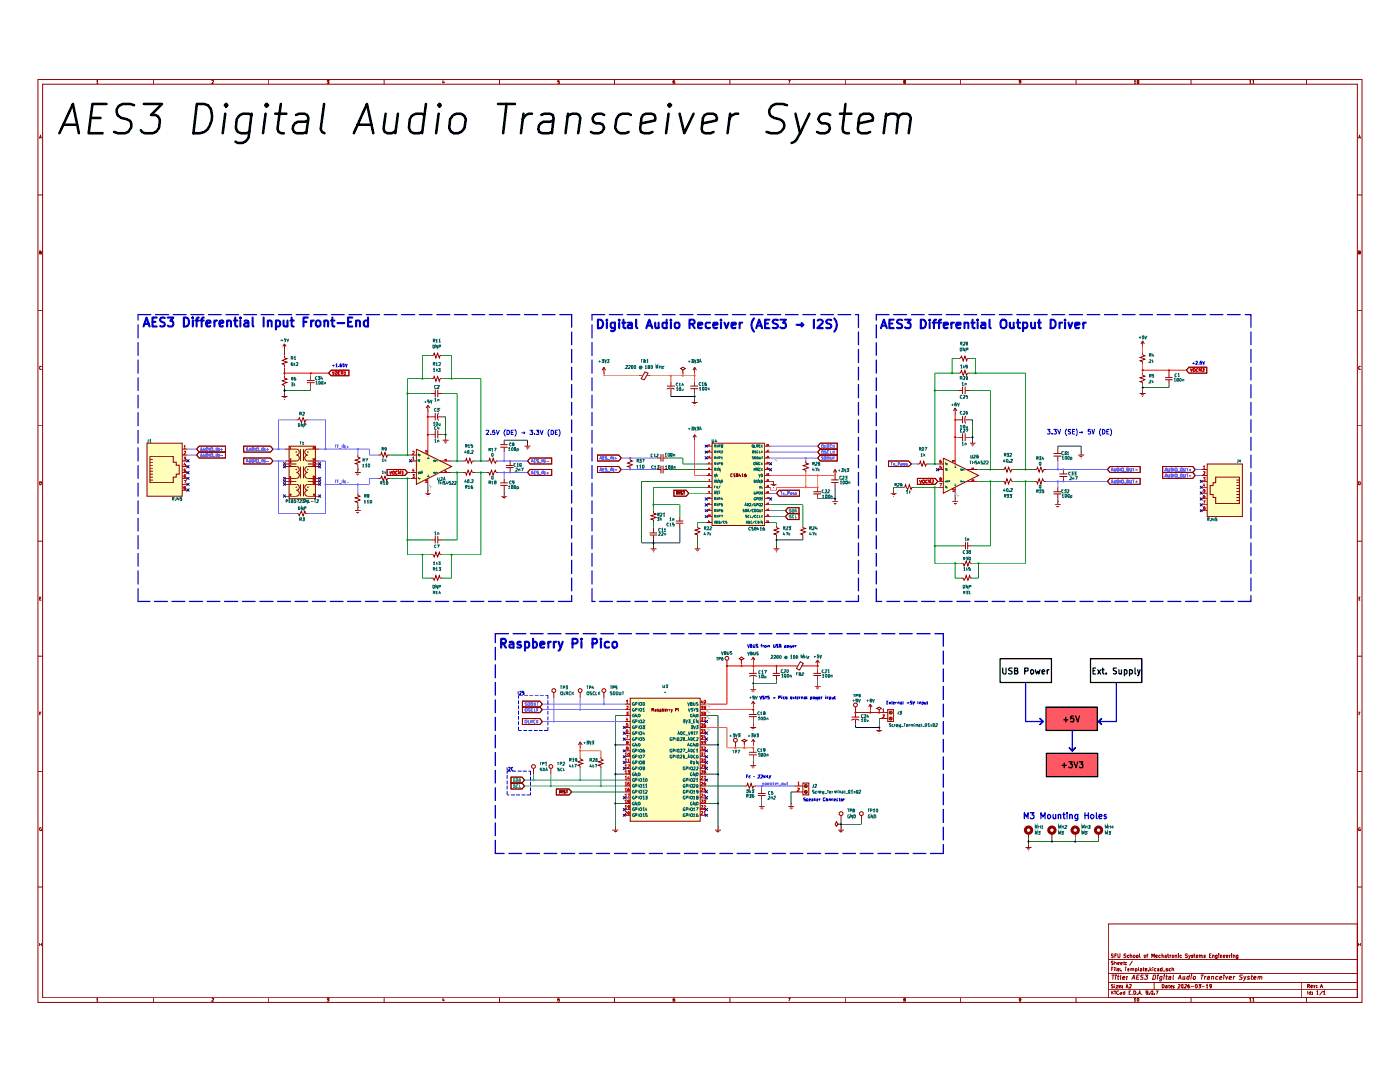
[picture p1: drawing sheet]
<svg xmlns="http://www.w3.org/2000/svg" width="279mm" height="216mm" viewBox="0 0 279 216" stroke-linecap="round" stroke-linejoin="round" font-family="sans-serif">
<g fill="none" stroke="#910000" stroke-width=".2">
<path d="M7.6 15.9h264.2v184.1h-264.2zM8.5 16.8h262.4v182.3h-262.4zM19.3 16.2l.1-.2v.6M19.3 16.6h.3M30.6 15.9v.9M42.3 16.1h.3l-.3 .5h.3M53.6 15.9v.9M65.2 16h.5l-.3 .3h.2l.1 .2h-.5M76.7 15.9v.9M88.4 16l-.1 .5h.4M88.6 16.2v.4M99.7 15.9v.9"/>
<path d="M111.6 16h-.2l-.1 .3h.3v.3l-.3-.1M122.6 15.9v.9M134.7 16h-.3l-.1 .2v.3l.4 .1v-.3l-.4 .1M145.7 15.9v.9M157.3 16h.4l-.3 .6M168.7 15.9v.9M180.5 16.3l-.1-.3h.2l.1 .2-.3 .1v.3l.3-.1-.2-.2M191.7 15.9v.9M203.7 16.3l-.3 .1v-.4l.3 .1v.4l-.3 .1M214.8 15.9v.9M226.4 16.2l.1-.2v.6M226.4 16.6h.3"/>
<path d="M227 16l.3 .1-.1 .5-.3-.1zM237.7 15.9v.9M249.4 16.2l.2-.2v.6M249.4 16.6h.3M250 16.2l.1-.2v.6M250 16.6h.3M260.7 15.9v.9M7.6 38.9h.9M7.8 27.6l.3-.6 .2 .6M7.9 27.5h.4M270.9 38.9h.9M271.1 27.6l.2-.6 .3 .6"/>
<path d="M271.1 27.5h.4M7.9 50.4l.4-.2-.2-.1h-.2v.6h.4v-.3h-.2M271.1 50.4l.4-.1-.1-.2h-.3v.6h.4l-.1-.3M7.6 61.9h.9M8.3 73.2h-.4v.4h.4M270.9 61.9h.9M271.5 73.2l-.3-.1-.1 .2 .1 .4 .3-.1M7.6 85h.9M7.9 96.1l.4 .1-.1 .5h-.3zM270.9 85h.9M271.1 96.1l.4 .1-.1 .5h-.3zM7.6 108h.9"/>
<path d="M7.9 119.4h.3M8.3 119.2h-.4v.6h.4M270.9 108h.9M271.2 119.4h.2M271.5 119.2h-.3v.6h.3M7.6 130.9h.9M270.9 130.9h.9M7.6 154h.9M7.9 142.4h.3M8.3 142.1h-.4v.6M270.9 154h.9M271.2 142.4h.2"/>
<path d="M271.5 142.1h-.3v.6M7.6 177h.9M8.3 165.2h-.4l.1 .5h.3l-.1-.2M270.9 177h.9M271.5 165.2l-.2-.1-.2 .2v.3l.4 .1-.1-.2M7.9 188.2v.6M7.9 188.4h.4M8.3 188.2v.6M19.3 199.3l.1-.1v.6M19.3 199.8h.3M30.6 199.1v.9M42.3 199.3h.3l-.3 .5h.3"/>
<path d="M53.6 199.1v.9M65.2 199.2h.5l-.3 .2h.2l.1 .3-.5 .1M76.7 199.1v.9M88.4 199.2l-.1 .4h.4M88.6 199.4v.4M99.7 199.1v.9M111.6 199.2h-.2l-.1 .3 .3-.1v.4h-.3M122.6 199.1v.9M134.7 199.2l-.4 .1v.5h.4v-.4l-.4 .1M145.7 199.1v.9M157.3 199.2h.4l-.3 .6M168.7 199.1v.9"/>
<path d="M180.5 199.4l-.1-.1 .1-.1 .2 .1-.3 .2v.3l.3-.1-.2-.3M191.7 199.1v.9M203.7 199.4l-.2 .2-.1-.3 .2-.1 .1 .1v.5h-.3M214.8 199.1v.9M221.2 184.4h49.7v14.7h-49.7zM221.2 197.5h49.7M221.2 196h49.7M221.2 194.3h49.7M221.2 191.5h49.7M221.9 197.7v.7M221.9 193.3h.1M221.9 194.6h.5"/>
<path d="M222 198l.2 .4M222.1 193h-.2v.8M222.2 190.4h-.4v.3l.4 .1-.1 .3-.3-.1M222.2 194.6l-.1 .8M222.2 196.5l-.4 .1 .4 .4-.2 .1h-.2M222.2 191.8l-.4 .1 .4 .4-.1 .2h-.3M222.2 197.7l-.3 .5M222.5 196.5h.1M222.5 193v.1M222.5 192.1h.3v.4M222.5 191.8v.7M222.5 193.2v.6"/>
<path d="M222.5 196.6v.5M222.5 190.7h.3M222.5 197.7v.1M222.5 198v.4M222.7 194.8l-.1 .6M222.7 196.6h.4l-.4 .5h.4M222.7 193v.6l.2 .2M222.8 194.6h.1M222.8 190.3h-.3v.8M223 194.8h.3M223.1 193.5l.3-.1-.1-.2-.2 .1v.3v.2l.3-.1M223.1 192.2l.3-.1h-.3v.3l.3 .1"/>
<path d="M223.1 190.3l.1 .8 .3-.2v-.6M223.2 194.6l-.1 .8h.2M223.2 197.8l-.2-.1-.2 .3 .2 .4 .2-.1M223.3 196.9l.3-.1v-.2l-.3 .2v.3h.3M223.6 198h.2v.4h-.2v-.2h.2M223.6 192.2l.4-.1h-.4l.1 .4h.3M223.7 194.6v.8M223.7 193.7v.1M223.7 193.3h.1M224 197.1h.1M224 196.7v.1M224 195.2l.5-.1-.1-.3-.3 .1-.1 .5h.4"/>
<path d="M224.2 192.1h.3M224.3 191.8v.7h.2M224.5 197.7v.7h-.3v-.4h.3M224.5 193h.3M224.7 192.4v.1M224.7 192.1h.1M224.7 193v.8M224.7 190.4l-.3-.1-.1 .2 .4 .3-.2 .3-.2-.1M224.7 197.1l.2-.6 .3 .6M224.8 197h.3M224.9 195.3v.1M225 194.9l-.1 .1"/>
<path d="M225.1 193.5l.2-.1v-.2l-.2 .1v.4h.2M225.3 190.7h-.3v.3h.3M225.3 196.5h.5v.2l-.5 .4h.5M225.3 198.1h.2M225.5 190.7h.4v.4M225.5 190.3v.8M225.7 197.7h-.4v.7h.4M225.7 193.3h.2v.5M225.7 193.2v.6M225.9 195.4l.4-.8 .2 .8M225.9 198.3v.1M225.9 193.3h.4v.5"/>
<path d="M226 195.2h.4M226 191.7l-.6 1M226.1 190.8l.3-.2 .2 .3-.3 .2zM226.3 197.7h.2l.2 .3-.2 .4h-.2zM226.4 199.3l.1-.1v.6M226.4 199.8h.3M226.6 193.3l.2-.1 .1 .2-.1 .4-.2-.1M226.6 193.2v.7M226.8 190.7h.4v.3l-.3 .1zM226.8 195h.4M226.9 198.3v.1M227.1 199.2l.2 .1v.4l-.3 .1-.1-.5z"/>
<path d="M227.2 198.4l.3-.7 .1 .7M227.2 193l.1 .8M227.3 198.2h.3M227.3 194.6h-.4l-.1 .8h.4M227.4 190.3v.6l.2 .2M227.6 193.3h.3v.5M227.9 198.3v.1M227.9 193.4l-.4 .2 .1 .2 .3-.1M228.1 193.2h.3M228.2 194.6h-.4l-.1 .1v.2l.4 .2v.2l-.5 .1M228.2 193v.7l.2 .1M228.3 190.7l.2-.1 .2 .2-.2 .3-.2-.1z"/>
<path d="M228.5 194.6h.6l-.3 .3 .2 .1v.2l-.1 .2-.5-.1M228.6 193.5l.3-.1-.1-.2-.2 .1v.3v.2l.3-.1M228.9 190.6h.2M229.1 198v.2h-.4v-.5h.4v.5l-.1 .2h-.3M229.1 190.3l-.2 .2v.6M229.2 193.7v.1M229.4 198.3v.1M229.5 193v.8M229.6 193.5l.2 .3M229.8 197.7l.3 .1-.1 .6h-.2l-.1-.2zM229.8 193.2l-.3 .3M229.9 191.1v-.8l.2 .5 .3-.5v.8"/>
<path d="M230.1 193v.1M230.1 193.2v.6M230.2 194.6h.4l-.1 .8h-.5zM230.3 196v1.5M230.4 198.3v.1M230.6 190.8h.4l-.1-.2-.3 .1v.2l.1 .2 .3-.1M230.7 197.7h.4l-.3 .7M230.7 193.3h-.3v.4h.3M231 193.3h.3v.5M231.1 194.8l-.1 .6M231.1 194.6h.1M231.3 193.4l-.3 .1 .1 .3 .2-.1"/>
<path d="M231.6 190.7l-.2-.1-.2 .2 .2 .3 .2-.1M231.9 194.8l-.1 .8-.2 .1h-.2M231.9 194.9h-.4l-.1 .3 .1 .2h.3M231.9 190.7h.3v.4M231.9 190.3v.8M231.9 196.5h.3a.37 .37 0 0 1 .1 .4 .37 .37 0 0 1-.4 .2zM231.9 193.3h-.3l.1 .5 .2-.1M231.9 193v.8M232.1 193.8h.5M232.3 194.8l-.1 .6M232.4 194.6h-.1M232.5 190.7h.2v.4"/>
<path d="M232.6 196.7l.3-.1 .1 .5M232.7 194.8h.3M232.7 190.8h-.2l.1 .3 .1-.1M232.8 194.6l-.1 .8h.2M233 196.8l-.4 .1 .1 .2h.3M233 190.6h.3M233 193.3h-.3l.1 .2h.2v.3l-.3-.1M233.1 190.3v.6l.2 .2M233.2 196.6h.3M233.3 194.9h.4l-.1 .5h-.3l-.1-.2 .1-.1h.4M233.3 196.5v.6h.2M233.5 190.6v.5"/>
<path d="M233.6 196.9l.4-.1-.1-.2-.3 .1v.4h.3M233.6 193.3h-.3v.4h.3M233.7 190.6l-.2 .2M233.9 193.3h.3v.5M233.9 193v.8M233.9 190.7l.2-.1 .2 .2-.2 .3-.2-.1zM234.2 194.6v.8M234.2 197.1h.1M234.2 196.7v.1M234.5 190.7h.4v.4M234.5 190.6v.5M235.1 196.5l.4 .1-.4 .5h.4"/>
<path d="M235.1 195.4l.4-.8 .2 .8M235.2 190.3v.1M235.2 195.2h.4M235.2 190.6v.5M235.8 196.6l.3-.1-.1 .6-.2-.1zM235.8 190.7l-.2-.1-.1 .2 .1 .3 .2-.1M236.1 194.8l-.1 .6 .5-.1M236.4 196.5h.4v.2l-.5 .4h.5M236.5 194.8l-.1 .6M237 190.4l-.3-.1-.1 .2v.2l.4 .1v.2h-.4M237.2 190.6l.2 .5M237.4 196.5h-.2l-.2 .2v.3l.2 .1h.2v-.4l-.4 .1"/>
<path d="M237.4 194.6l-.2 .8h-.3v-.5h.4M237.6 190.6l-.4 .7M237.7 199.1v.9M237.7 196.9h.6M237.7 194.8v.6M237.8 194.6h.1M238.1 190.7h-.4l.4 .1-.1 .3-.3-.1M238.2 194.9h.4l-.1 .5h-.3zM238.2 190.6h.3M238.3 190.3v.6l.2 .2M238.6 196.5a.34 .34 0 0 1 .4 .3 .34 .34 0 0 1-.3 .3l-.2-.2zM238.8 190.8l.3-.1h-.3v.3h.2"/>
<path d="M239.2 196.5h.4l-.2 .2h.2v.3l-.1 .1h-.3M239.3 190.7h.4v.4M239.3 190.6v.5M239.7 190.7h.2v.4M239.7 194.6h.5M239.9 196.9h.5M239.9 194.6l-.1 .8M240.5 194.8l-.1 .6M240.5 190.7h-.2l.2 .1v.2h-.2M240.7 194.8l-.2 .2M240.7 196.6l.2-.1v.6M240.7 197.1h.4"/>
<path d="M241 194.9l.3-.1 .1 .2-.1 .4h-.3l-.1-.1 .1-.2h.4M241.4 190.7h.2M241.7 190.3h-.3v.8h.3M241.8 196.7l-.3 .2-.1-.4h.4v.5l-.4 .1M241.8 194.9h.4l-.1 .5M241.8 194.8v.6M242 190.7h.3v.4M242 190.6v.5M242.9 190.6v.7h-.3M242.9 190.7h-.3v.3h.3M243.1 194.9h-.4l-.1 .3 .1 .2h.3M243.2 190.3v.1"/>
<path d="M243.2 190.6v.5M243.4 195.2l.4-.1v-.3l-.4 .2-.1 .3 .5 .1M243.6 190.7h.2v.4M243.6 190.6v.5M244.2 190.8l.3-.1h-.3v.3h.2M244.3 194.6h.1M244.3 194.8l-.1 .6M244.6 194.8l.2 .6 .2-.6M244.8 190.8l.3-.1h-.3v.3h.2M245.3 195.2l.5-.1-.1-.3-.3 .1-.1 .4 .4 .1M245.4 190.6v.5M245.5 190.6l-.1 .2"/>
<path d="M245.8 190.3v.1M245.8 190.6v.5M246.1 190.7h.4v.4M246.1 190.6v.5M246.2 194.8l-.1 .6M246.5 194.8l-.4 .2M247.1 190.6v.7h-.4M247.1 190.7h-.4v.3h.4M248 194.6h-.4l-.2 .1 .2 .3 .3 .1-.1 .3h-.5M248.2 194.8l.2 .6M248.7 194.8l-.5 .9M249.3 194.9h-.3v.2l.3 .2-.4 .1"/>
<path d="M249.4 199.3l.2-.1v.6M249.4 199.8h.3M249.7 194.8h.3M249.8 194.6l-.1 .7 .2 .1M250 199.3l.1-.1v.6M250 199.8h.3M250.2 195.2l.5-.1-.2-.3-.2 .1-.1 .4 .4 .1M251.1 194.9h.4l-.1 .5M251.1 194.8l-.1 .6M251.5 195l.1-.2 .3 .2-.1 .4M259.8 196v3.1M260.7 199.1v.9"/>
<path d="M260.9 196.8h.4l.1-.3-.5-.1v.7M261 197.7v.7M261.1 196.8l.3 .3M261.6 197.7v.7h-.3l-.1-.4h.4M261.6 196.8h.4l-.1-.2-.3 .1v.3h.3M261.9 198.3v.1M261.9 198v.1M262.2 196.6l.1 .5 .2-.5M262.8 197.9l.1-.2v.7M262.8 198.4h.3M262.8 197v.1M262.8 196.7v.1"/>
<path d="M263.5 197.1l.2-.7 .3 .7M263.6 196.8h.3M263.9 197.7l-.5 .9M264.1 197.9l.2-.2v.7M264.1 198.4h.4M271.1 188.4h.4M271.1 188.2v.6M271.5 188.2v.6"/>
</g>
<g fill="#ffb">
<path d="M188.3 91.4l7 3.5-7 3.5z"/>
<path d="M240.9 92.6h7v10.5h-7z"/>
<path d="M83.1 89.6l7 3.5-7 3.5z"/>
<path d="M142.1 88.4h10.5v16.5h-10.5z"/>
<path d="M160.2 156.2h1.2v2.4h-1.2z"/>
<path d="M125.8 139.3h13.9v24.6h-13.9z"/>
<path d="M177.2 141.6h1.1v2.4h-1.1z"/>
<path d="M29.3 88.4h7.1v10.6h-7.1z"/>
</g>
<g fill="#ff5763">
<path d="M208.8 150.3h10.3v4.7h-10.3z"/>
<path d="M208.7 141.1h10.3v4.7h-10.3z"/>
</g>
<path d="M57.7 89h5.2v10.5h-5.2z" fill="#ffb"/>
<g fill="none" stroke="#910000" stroke-width=".2">
<path d="M56.2 79.1h1.2M56.5 79.4h.6M56.7 79.7h.2M56.8 69.7h.1M56.8 70.9v.5l.5 .2-1 .3 1 .4-1 .3 .5 .2v.5M56.8 75v.5l.5 .1-1 .4 1 .3-1 .4 .5 .2v.4M56.8 78.5h.1M56.8 68.6l-.4 .5M56.8 68.6l.3 .5M56.8 68.6v1.1M56.8 78.5v.6M61.3 76.4h1.4"/>
<path d="M61.3 75.9h1.4M62 75v1M62 76.4v.9M66.1 73.9h3.5v1.1h-3.5l-.5-.5zM86 70.9h.5l.2-.4 .3 .9 .3-.9 .4 .9 .1-.5h.5M86 75.6h.5l.2-.5 .3 1 .3-1 .4 1 .1-.5h.5M86 78.5h.9M86.9 77.8v1.4M87.4 77.8v1.4M87.4 78.5h.9M120.5 74.5h.1M120.5 73.3v1.2"/>
<path d="M120.5 73.3l-.3 .6M120.5 73.3l.4 .6M127.5 75h.7M128.7 74.2l.6 .3-.7 1.3-.6-.2zM129.1 75h.7M133.2 77.6a1.46 1.46 0 0 1 1.4 0M133.2 77h1.4M133.9 76.2v.9M133.9 77.6v.9M136.3 73.9l.5-.4-.5-.2-.5 .2 .5 .4v.6M136.3 74.5h.1M137.8 77h1.5"/>
<path d="M137.8 77.6h1.5M138.6 74.5h.1M138.6 79.7h.1M138.6 73.3l-.3 .6M138.6 73.3l.4 .6M138.6 73.3v1.2M138.6 76.2v.9M138.6 77.6v.9M138.6 79.7v.6M191.2 71.5h.4l.3-.4 .3 .9 .4-.9 .3 .9 .2-.5h.5M191.2 74.5h.4l.3-.5 .3 .9 .4-.9 .3 .9 .2-.4h.5M191.2 77.9h.9"/>
<path d="M192.1 77.2v1.4M192.6 77.2v1.4M192.7 77.9h.9M227.5 78.5h1.1M227.7 78.8h.6M228 79.1h.1M228 74.5v.4l.5 .2-1 .3 1 .3-1 .5 .5 .1v.4M228 69.1h.1M228 70.3v.5l.5 .2-1 .3 1 .4-1 .3 .5 .2v.5M228 77.9h.1M228 68v1.1M228 77.9v.6"/>
<path d="M228 68l-.3 .6M228 68l.4 .6M232.6 75.8h1.3M232.6 75.4h1.3M233.3 74.5v.9M233.3 75.8v.9M237.3 73.3h3.5v1.2h-3.5l-.5-.6zM29.3 88.4h7.1v10.6h-7.1zM29.9 91.1h4.7v1.1h.6v.6h.6v1.8h-.6v.6h-.6v1.1h-4.7zM29.9 95.8h.6M29.9 94.6h.6M29.9 94h.6"/>
<path d="M29.9 93.4h.6M29.9 92.8h.6M29.9 92.2h.6M29.9 91.6h.6M29.9 95.2h.6M36.4 90.8h1.1M36.4 92h1.1M36.4 94.3h1.1M36.4 95.5h1.1M36.4 96.6h1.1M36.4 89.6h1.1M36.4 97.8h1.1"/>
<path d="M36.4 93.1h1.1M39.7 89h5.3v1.2h-5.3l-.5-.6zM39.7 90.2h5.3v1.2h-5.3l-.5-.6zM48.6 89h5.4l.5 .6-.5 .6h-5.4zM48.6 91.4h5.4l.5 .6-.5 .6h-5.4zM56.8 92.6h2.3M56.8 96.1h2.3M56.8 96.6h2.3M56.8 89.6h2.3M56.8 93.1h2.3M57.7 89h5.2v10.5h-5.2zM59.1 83.8h.5l.1-.4 .5 .9 .3-.9 .3 .9 .2-.5h.4"/>
<path d="M59.2 89.6a.59 .59 0 0 1 .5 .6 .59 .59 0 0 1-.5 .6M59.2 93.1a.59 .59 0 0 1 .5 .6 .59 .59 0 0 1-.5 .6M59.2 96.6a.59 .59 0 0 1 .5 .6 .59 .59 0 0 1-.5 .6M59.2 90.8a.6 .6 0 0 1 .5 .6 .6 .6 0 0 1-.6 .6h-2.3M59.2 94.3a.6 .6 0 0 1 .5 .6 .6 .6 0 0 1-.6 .6h-2.3M59.2 97.8a.6 .6 0 0 1 .5 .7 .6 .6 0 0 1-.6 .5h-2.3M60 89.6v2.4M60 93.1v2.4M60 96.6v2.4M60.6 89.6v2.4M60.6 93.1v2.4M60.6 96.6v2.4"/>
<path d="M61.4 94.3a.59 .59 0 0 0-.6 .6 .59 .59 0 0 0 .6 .6M61.4 89.6a.59 .59 0 0 0-.6 .6 .59 .59 0 0 0 .6 .6 .59 .59 0 0 0-.6 .6 .59 .59 0 0 0 .6 .6M61.4 93.1a.59 .59 0 0 0-.6 .6 .59 .59 0 0 0 .6 .6M61.4 96.6a.59 .59 0 0 0-.6 .6 .59 .59 0 0 0 .6 .6 .59 .59 0 0 0-.6 .6 .59 .59 0 0 0 .6 .6M61.4 92.6h2.4M61.4 96.1h2.4M61.4 92h2.4M61.4 99h2.4M61.4 95.5h2.4M61.4 96.6h2.4M61.4 89.6h2.4M61.4 93.1h2.4"/>
<path d="M70.8 94.3h1.2M71.1 94.6h.6M71.3 94.9h.1M71.4 98.4v.4l.4 .2-.9 .4 .9 .4-.9 .3 .5 .2v.4M71.4 93.7h.1M71.4 90.8v.4l.4 .2-.9 .4 .9 .4-.9 .3 .5 .2v.4M71.4 93.7v.6M75.5 90.8h.5l.2-.5 .3 .9 .3-.9 .4 .9 .1-.4h.5M75.5 95.5h.5l.2-.5 .3 1 .3-1 .4 1 .1-.5h.5M77.3 93.7h3.5l.5 .6-.5 .6h-3.5zM81.9 90.8h1.2M81.9 92h1.2"/>
<path d="M81.9 94.3h1.2M81.9 95.5h1.2M83.1 89.6l7 3.5-7 3.5zM84.9 98.4h1.1M85.1 98.7h.6M85.4 97.8h.1M85.4 82h.1M85.4 99h.1M85.4 80.9v1.1M85.4 89.6v1.2M85.4 95.5v1.1M85.4 97.8v.6"/>
<path d="M85.4 80.9l-.4 .5M85.4 80.9l.4 .5M86 86.7h.9M86 83.2h.9M86.9 82.5v1.3M86.9 85.9v1.5M87.4 85.9v1.5M87.4 86.7h.9M87.4 83.2h.9M87.5 82.4a1.52 1.52 0 0 0 0 1.5M87.8 92h2.3M87.8 94.3h2.3"/>
<path d="M88.3 87.8h1.2M88.6 88.2h.6M88.9 88.4h.1M88.9 87.2h.1M88.9 87.2v.6M92.4 94.3h.5l.2 .5 .3-1 .4 1 .3-1 .2 .5h.5M92.4 92h.5l.2-.5 .3 .9 .4-.9 .3 .9 .2-.4h.5M97.2 92h.4l.1-.5 .4 .9 .3-.9 .4 .9 .2-.4h.4M97.2 94.3h.4l.1 .5 .4-1 .3 1 .4-1 .2 .5h.4M99.9 89.2h1.4M99.9 88.7h1.4M99.9 96.9h1.4"/>
<path d="M99.9 96.3h1.4M100 99h1.2M100.3 99.3h.6M100.5 99.5h.2M100.6 98.4h.1M100.6 87.8v1M100.6 89.3v.9M100.6 95.5v.9M100.6 96.9v.9M100.6 98.4v.6M101 93.3h1.4M101 92.9h1.4"/>
<path d="M101.8 92v.9M101.8 93.3v1M104.7 89h1.2M105 89.4h.6M105.2 89.6h.2M105.3 88.4h.1M105.3 88.4v.6M105.8 93.7h4.3v1.2h-4.3l-.5-.6zM105.8 91.4h4.3v1.2h-4.3l-.5-.6zM119.2 93.1h4.3l.5 .6-.5 .6h-4.3zM119.2 90.8h4.3l.5 .6-.5 .6h-4.3zM125.8 91.4v.4l.4 .2-.9 .4 .9 .3-.9 .4 .5 .2v.4"/>
<path d="M131 93.7h.9M131 91.4h.9M131.9 90.7v1.3M131.9 93v1.4M132.3 90.7v1.3M132.3 93v1.4M132.4 93.7h1M132.4 91.4h1M134.5 97.8h2.4l.6 .6-.6 .6h-2.4zM135 98.7h.1M135 98.1v.4M135.3 98.4h.3l-.1-.3h-.2v.6"/>
<path d="M135.4 98.4l.2 .3M136.2 98.2h-.4l.1 .2 .3 .1v.2h-.4M136.4 98.1h.3M136.5 98.1v.6M138 80.3h1.2M138.3 80.6h.6M138.6 80.9h.1M138.6 87.8h.1M138.6 86.7v1.1M138.6 86.7l-.3 .5M138.6 86.7l.4 .5M140.9 92.6h1.2"/>
<path d="M140.9 93.7h1.2M140.9 96.1h1.2M140.9 97.2h1.2M140.9 89h1.2M140.9 91.4h1.2M140.9 99.5h1.2M140.9 98.4h1.2M140.9 94.9h1.2M140.9 90.2h1.2M142.1 88.4h10.5v16.5h-10.5zM146.2 94.6h-.4v.4l.4 .1M146.7 94.6h-.3l.1 .3h.2v.2h-.3"/>
<path d="M147 94.8l-.1-.2 .3-.1 .1 .3h-.3l-.1 .3h.4l-.1-.3M147.6 94.5l-.1 .5h.4M147.8 94.8v.3M148 94.7l.2-.2v.6M148 95.1h.4M148.9 94.5l-.3 .2v.4l.4-.1-.1-.2-.3 .1M152.6 92.6h1.2M152.6 93.7h1.2M152.6 96.1h1.2M152.6 97.2h1.2M152.6 89h1.2M152.6 91.4h1.2"/>
<path d="M152.6 99.5h1.2M152.6 98.4h1.2M152.6 94.9h1.2M152.6 90.2h1.2M153.8 96.6h1.2M154.1 96.9h.6M154.3 97.2h.2M154.4 96.1h.1M154.4 96.1v.5M155.5 97.8h4.1v1.2h-4.1l-.5-.6zM160.8 92v.4l.5 .2-1 .3 1 .4-1 .4 .5 .1v.5M162.4 98.5h1.4"/>
<path d="M162.4 98.1h1.4M163.2 97.2v1M163.2 98.6v.9M163.7 89.6h3.4v1.2h-3.4l-.5-.6zM163.7 88.4h3.4v1.2h-3.4l-.5-.6zM163.7 90.8h3.4v1.2h-3.4l-.5-.6zM165.9 96.3h1.4M165.9 95.8h1.4M166.7 99.5h.1M166.7 94.9h.1M166.7 93.7v2.1M166.7 96.3v.9"/>
<path d="M166.7 99.5v.6M166.7 93.7l-.4 .6M166.7 93.7l.3 .6M177.3 92h4l.6 .6-.6 .5h-4zM177.8 98.4h1.1M178.1 98.7h.6M178.3 99h.1M178.3 97.8h.1M178.3 97.8v.6M180.1 97.2h.4l.2-.5 .4 1 .4-1 .3 1 .2-.5h.4M183 92.6h.5l.2-.5 .3 .9 .4-.9 .3 .9 .2-.4h.5M183.1 95.5h3.5l.6 .6-.6 .5h-3.5z"/>
<path d="M187.2 92.6h1.1M187.2 93.7h1.1M187.2 96.1h1.1M187.2 97.2h1.1M188.3 91.4l7 3.5-7 3.5zM190.6 99.5h.1M190.6 82.6h.1M190.6 81.4v1.2M190.6 91.4v1.2M190.6 97.2v1.2M190.6 99.5v.6M190.6 81.4l-.3 .6"/>
<path d="M190.6 81.4l.4 .6M191.2 87.2h.9M191.2 83.8h.9M192.1 83.1v1.3M192.1 86.5v1.5M192.6 86.5v1.5M192.7 87.2h.9M192.7 83.8h.9M192.7 83a1.44 1.44 0 0 0 0 1.4M193 93.7h2.3M193 96.1h2.3M193.6 88.4h1.1"/>
<path d="M193.8 88.8h.6M194.1 87.8h.1M194.1 89h.1M194.1 87.8v.6M200 96.1h.4l.2 .5 .4-1.1 .3 1.1 .4-1.1 .2 .6h.4M200 93.7h.4l.2-.4 .4 .9 .3-.9 .4 .9 .2-.5h.4M206.4 93.7h.5l.1-.4 .4 .9 .3-.9 .4 .9 .2-.5h.4M206.4 96.1h.5l.1 .5 .4-1.1 .3 1.1 .4-1.1 .2 .6h.4M210.3 91h1.4M210.3 90.5h1.4M210.3 98.5h1.4M210.3 98.1h1.4"/>
<path d="M211.1 89.6v.9M211.1 91.1v.9M211.1 97.2v1M211.1 98.6v.9M211.5 95.1h1.4M211.5 94.6h1.4M212.2 93.7v.9M212.2 95.1v1M215.2 90.8h1.2M215.4 91.1h.6M215.7 91.4h.2M215.8 90.2h.1"/>
<path d="M215.8 90.2v.6M221.5 95.5h6v1.1h-6l-.5-.5zM221.5 93.1h6v1.2h-6l-.5-.6zM232 94.3h6l.5 .6-.5 .6h-6zM232 93.1h6l.5 .6-.5 .6h-6zM239.7 93.7h1.2M239.7 96.1h1.2M239.7 97.2h1.2M239.7 99.5h1.2M239.7 98.4h1.2M239.7 94.9h1.2M240.9 92.6h7v10.5h-7z"/>
<path d="M242.6 95.2h4.8v5.3h-4.8v-1.2h-.5v-.6h-.6v-1.8h.6v-.6h.5zM246.8 98.1h.6M246.8 97.5h.6M246.8 96.9h.6M246.8 96.3h.6M246.8 95.8h.6M246.8 99.9h.6M246.8 99.3h.6M246.8 98.7h.6M59.1 102.5h.5l.1 .4 .5-.9 .3 .9 .3-.9 .2 .5h.4M70.8 101.9h1.2M71.1 102.2h.6"/>
<path d="M71.3 102.5h.1M71.4 101.3h.1M71.4 101.3v.6M86 115.4h.5l.2 .4 .3-1 .3 1 .4-1 .1 .6h.5M86 110.7h.5l.2 .4 .3-.9 .3 .9 .4-.9 .1 .5h.5M86 107.7h.9M86.9 107v1.4M87.4 107v1.4M87.4 107.7h.9M129.7 106.8h1.4M129.7 106.3h1.4M129.8 109.5h1.2"/>
<path d="M130.2 109.8h.5M130.3 110.1h.2M130.4 108.9h.1M130.4 101.9v.5l.5 .2-1 .3 1 .3-1 .4 .5 .2v.5M130.4 105.4v1M130.4 106.8v.9M130.4 108.9v.6M135 104.4h1.3M135 104h1.3M135.7 103.1v.9M135.7 104.4v1M138.6 109.5h1.1"/>
<path d="M138.9 109.8h.6M139.1 110.1h.1M139.2 108.9h.1M139.2 104.9v.4l.5 .1-1 .4 1 .3-1 .4 .5 .2v.4M139.2 108.9v.6M140.9 100.7h1.2M140.9 101.9h1.2M140.9 103.1h1.2M140.9 104.3h1.2M152.6 100.7h1.2M152.6 101.9h1.2M152.6 103.1h1.2"/>
<path d="M152.6 104.3h1.2M154.4 109.5h1.2M154.7 109.8h.5M154.9 110.1h.2M155 108.9h.1M155 104.9v.4l.4 .1-.9 .4 .9 .3-.9 .4 .5 .2v.4M155 108.9v.6M157.3 102.5h2.2v1.2h-2.2l-.5-.6zM157.3 101.3h2.2v1.2h-2.2l-.5-.6zM160.2 104.9v.4l.5 .1-.9 .4 .9 .3-.9 .4 .4 .2v.4M166.1 100.1h1.2M166.4 100.5h.5"/>
<path d="M166.6 100.7h.1M190 100.1h1.2M190.4 100.5h.6M190.5 100.7h.2M191.8 115.4h.4l.2 .4 .4-1 .4 1 .3-1 .2 .6h.4M191.8 112.4h.4l.2 .5 .4-.9 .4 .9 .3-.9 .2 .4h.4M191.8 108.9h.9M192.7 108.2v1.4M193.1 108.2v1.4M193.2 108.9h.9M210.5 100.7h1.2M210.8 101h.6"/>
<path d="M211 101.3h.1M211.1 100.1h.1M211.1 100.1v.6M239.7 100.7h1.2M239.7 101.9h1.2M104.3 139.9h3.4l.5 .6-.5 .6h-3.4zM110.5 138.1v1.2M115.8 138.1v1.2M120.5 138.1v1.2M125.8 139.3h13.9v24.6h-13.9zM145.1 131.7v1.2M148 131.7l.5-.3-.5-.3-.5 .3 .5 .3v.6"/>
<path d="M148 132.3h.1M149.5 134.4h1.5M149.6 134.9a1.46 1.46 0 0 1 1.4 0M149.7 137.5h1.2M150 137.9h.6M150.2 138.1h.1M150.3 132.3h.1M150.3 136.9h.1M150.3 131.1v1.2M150.3 133.5v.9M150.3 134.8v1M150.3 136.9v.6"/>
<path d="M150.3 139.9v1.2M150.3 139.9l-.3 .6M150.3 139.9l.4 .6M150.3 131.1l-.3 .6M150.3 131.1l.4 .6M154.3 134.8h1.3M154.3 134.4h1.3M155 133.5v.9M155 134.8v1M158.5 132.9h.7M159.7 132l.6 .4-.7 1.3-.6-.3zM160 132.9h.8"/>
<path d="M162.4 134.8h1.4M162.4 134.4h1.4M162.6 136.9h1.2M162.9 137.3h.5M163.1 137.5h.1M163.2 136.4h.1M163.2 132.9h.1M163.2 131.7v1.2M163.2 133.5v.9M163.2 134.8v1M163.2 136.4v.5M163.2 131.7l-.4 .6"/>
<path d="M163.2 131.7l.3 .6M102 156.2h2.2l.5 .6-.5 .6h-2.2zM102 155.1h2.2l.5 .6-.5 .5h-2.2zM104.3 141.1h3.4l.5 .5-.5 .6h-3.4zM104.3 143.4h3.4l.5 .6-.5 .6h-3.4zM106.5 153.4v1.1M109.9 153.4v1.1M111 157.4h2.6l.5 .6-.5 .6h-2.6zM111.6 158.3h.1M111.6 157.8v.3M111.9 158h.3v-.2h-.3v.5M112.1 158l.1 .3"/>
<path d="M112.8 157.8h-.3l.1 .2 .2 .1-.1 .2h-.2M113 157.8h.3M113.2 157.8v.5M115.8 151v.4l.5 .3-.9 .3 .9 .4-.9 .3 .4 .2v.5M115.8 149.2h.1M115.8 148v1.2M115.8 148l-.4 .6M115.8 148l.4 .6M119.9 151v.4l.5 .3-1 .3 1 .4-1 .3 .5 .2v.5M124.6 156.8h1.2M124.6 158h1.2M124.6 140.5h1.2"/>
<path d="M124.6 141.6h1.2M124.6 142.8h1.2M124.6 144h1.2M124.6 145.2h1.2M124.6 146.3h1.2M124.6 147.5h1.2M124.6 148.6h1.2M124.6 149.8h1.2M124.6 151h1.2M124.6 152.2h1.2M124.6 153.4h1.2M124.6 154.5h1.2"/>
<path d="M124.6 155.7h1.2M124.6 159.2h1.2M130.1 141.6h.3v-.3h-.3v.6M130.3 141.6l.1 .3M130.7 141.5h.2v.4M130.9 141.7h-.2l.1 .2h.1M131.4 141.5h-.2v.2l.2 .2h-.2M131.7 141.9h.2v-.4h-.2v.6M132.2 141.5h.3v.4h-.3M132.2 141.3v.6M132.7 141.7h.3v-.2h-.3v.4h.3M133.2 141.5v.4"/>
<path d="M133.4 141.5l-.2 .1M133.6 141.5v.4M133.7 141.5l-.1 .1M133.9 141.5l.2 .4M134.2 141.5l-.3 .6M134.8 141.6h.4v-.3h-.4v.6M135.4 141.3h.1M135.4 141.5v.4M139.7 156.8h1.2M139.7 158h1.2M139.7 140.5h1.2M139.7 141.6h1.2"/>
<path d="M139.7 142.8h1.2M139.7 144h1.2M139.7 145.2h1.2M139.7 146.3h1.2M139.7 147.5h1.2M139.7 148.6h1.2M139.7 149.8h1.2M139.7 151h1.2M139.7 152.2h1.2M139.7 153.4h1.2M139.7 154.5h1.2M139.7 155.7h1.2"/>
<path d="M139.7 159.2h1.2M146.8 148v1.2M148.5 156.8h.6l.1-.5 .4 1 .3-1 .3 1 .2-.5h.5M148.5 148l.6-.2-.6-.3-.5 .3 .5 .2v.6M148.5 148.6h.1M149.5 143h1.5M149.5 142.6h1.5M149.5 150.6h1.5M149.5 150.1h1.5M149.7 145.2h1.2M149.7 152.8h1.2M150 153h.6"/>
<path d="M150 145.4h.6M150.2 153.4h.1M150.2 145.8h.1M150.3 148.6h.1M150.3 141.1h.1M150.3 152.2h.1M150.3 144.6h.1M150.3 141.6v1M150.3 143v1M150.3 144.6v.6M150.3 147.5v1.1M150.3 149.2v1"/>
<path d="M150.3 150.7v.9M150.3 152.2v.6M150.3 147.5l-.3 .5M150.3 147.5l.4 .5M151.3 158.7h1.4M151.3 158.3h1.4M152 157.4v1M152 158.8v.9M158.5 156.8h1.7M158.5 158h1.7M160.2 156.2h1.2v2.4h-1.2zM160.6 156.7l.4 .4"/>
<path d="M160.6 157.9l.4 .4M160.6 156.6h.4v.5h-.4zM160.6 157.8h.4v.4h-.4zM160.7 156.6l.4 .4M160.7 157.8l.4 .4M169.9 143.7a1.54 1.54 0 0 1 1.5 0M170 143.1h1.4M170.7 141.1v2M170.7 143.6v1M173.7 141.6h.1M173.7 140.5l-.3 .6M173.7 140.5l.3 .6"/>
<path d="M173.7 140.5v1.1M174.9 145.8h1.1M175.1 146h.6M175.4 146.3h.1M175.5 141.6l.4-.3-.4-.2-.5 .2 .5 .3v.6M175.5 142.2h.1M175.5 145.2h.1M175.5 142.2h1.7M175.5 143.4h1.7M175.5 145.2v.6M177.2 141.6h1.1v2.4h-1.1zM177.5 142.1l.4 .3"/>
<path d="M177.5 143.2l.4 .4M177.6 142h.4v.4h-.4zM177.6 143.2h.4v.4h-.4zM177.6 142l.4 .4M177.6 143.1l.4 .4M122.2 165.6h1.2M122.6 165.9h.5M122.8 165.1h.1M122.8 166.2h.1M122.8 165.1v.5M124.6 160.3h1.2M124.6 161.5h1.2"/>
<path d="M124.6 162.7h1.2M139.7 160.3h1.2M139.7 161.5h1.2M139.7 162.7h1.2M142.7 165.6h1.2M143 165.9h.5M143.2 166.2h.2M143.3 165.1h.1M143.3 165.1v.5M151.5 160.9h1.1M151.8 161.2h.6M152 160.3h.1"/>
<path d="M152 161.5h.1M152 160.3v.6M157.3 160.9h1.2M157.6 161.2h.6M157.9 160.3h.1M157.9 161.5h.1M157.9 160.3v.6M167.3 164.5l-.4-.5-.2 .5 .2 .4 .4-.4h.5M167.3 165.6h1.1M167.5 165.9h.6M167.8 166.2h.1M167.8 164.5h.1"/>
<path d="M167.8 165.1h.1M167.8 162.7v1.2M167.8 165.1v.5M171.9 162.7v1.2M204.7 169.1h1.2M204.9 169.4h.6M205.2 169.7h.1M205.3 168.5h.1M205.3 166.2v1.1M205.3 168.5v.6M209.9 166.2v1.1M214.6 166.2v1.1"/>
<path d="M219.2 166.2v1.1"/>
<circle cx="110.5" cy="137.8" r=".38"/>
<circle cx="115.8" cy="137.8" r=".38"/>
<circle cx="120.5" cy="137.8" r=".38"/>
<circle cx="145.1" cy="131.4" r=".38"/>
<circle cx="106.5" cy="152.9" r=".38"/>
<circle cx="109.9" cy="152.9" r=".38"/>
<circle cx="146.8" cy="147.7" r=".38"/>
<circle cx="170.7" cy="140.7" r=".38"/>
<circle cx="167.8" cy="162.3" r=".38"/>
<circle cx="171.9" cy="162.3" r=".38"/>
</g>
<g fill="none" stroke="#6266f9" stroke-width=".2">
<path d="M37.5 89.6h1.7M37.5 90.8h1.7M40 90l.2-.6 .2 .6M40 91.1l.2-.6 .2 .6M40.1 89.8h.2M40.1 91h.2M40.6 89.4l.1 .6 .2-.1v-.5M40.6 90.5l.1 .6h.2v-.6M41.2 89.4h.3v.4l-.1 .2h-.2zM41.2 90.5l.3 .1v.4l-.1 .1h-.2zM41.8 89.4v.6M41.8 90.5v.6"/>
<path d="M42 89.4h.4l.1 .3-.2 .3-.3-.1zM42 90.6l.4-.1 .1 .4-.2 .2h-.3zM42.5 90h.5M42.5 91.1h.5M43.1 89.4v.6M43.1 90.5v.6M43.7 89.4v.6l-.3-.6v.6M43.7 90.5v.6l-.3-.6v.6M44 89.7h.5M44 90.9h.5M44.2 89.4v.6M49.1 90l.2-.6 .3 .6"/>
<path d="M49.1 92.2l.2-.6 .3 .6M49.2 92.1h.3M49.2 89.8h.3M49.7 89.4l.1 .6 .3-.1v-.5M49.7 91.6v.6h.4v-.6M50.3 89.4h.4v.4l-.2 .2h-.2zM50.3 91.6l.4 .2-.1 .4h-.3zM50.9 89.4v.6M50.9 91.6v.6M51.2 89.4h.3l.1 .1-.2 .5-.2-.1zM51.2 91.7h.3v.5h-.3zM51.7 92.3h.4"/>
<path d="M51.7 90h.4M52.3 89.4v.6M52.3 91.6v.6M52.9 89.4v.6l-.4-.6v.6M52.9 91.6v.6l-.4-.6v.6M53.1 92.1h.5M53.1 89.7h.5M53.4 89.4v.6M54.5 92h2.3M54.5 89.6h2.3M55.6 92v10.5h3.5M59.1 83.8h-3.5v5.8"/>
<path d="M61.4 83.8h3.6v5.8M63.8 92h1.2v10.5h-3.6M63.8 89.6h9.9v1.2h1.8M66.8 95.8h.4M66.8 88.8h.4M67 88.8v.6M67 95.8v.6M67.3 96.1h.2M67.3 89.1h.2M67.6 88.8h-.3v.6M67.6 95.8h-.3v.6M67.7 89.4h.5"/>
<path d="M67.7 96.5h.5M68.3 88.8v.6M68.3 95.8v.6M68.9 88.8v.6l-.4-.6v.6M68.9 95.8v.6l-.4-.6v.6M69.2 96.2h.4M69.2 89.2h.4M69.4 88.9v.5M71.4 89.6v1.2M71.4 96.6v1.8M75.5 95.5h-1.8v1.1h-8.7M99.4 94.3h5.9"/>
<path d="M99.4 92h5.9M100.6 90.2v1.8M100.6 94.3v1.2M106 94.6l.2-.6 .3 .6M106 92.2l.2-.6 .3 .6M106.1 94.4h.3M106.1 92.1h.3M106.6 94.3h.2M106.6 92h.2M106.9 94h-.3v.6h.3M106.9 91.6h-.3v.6h.3M107.5 94l-.4 .1v.2l.4 .1-.1 .2h-.3"/>
<path d="M107.5 91.7h-.4v.2l.4 .2v.1h-.4M107.6 94.7h.4M107.6 92.3h.4M108.2 91.6v.6M108.2 94v.6M108.8 94v.6l-.4-.6v.6M108.8 91.6v.6l-.4-.6v.6M109.1 94.4h.4M109.1 92.1h.4M109.3 94.2v.4M119.7 94l.2-.6 .2 .6M119.7 91.6l.2-.5 .2 .5"/>
<path d="M119.8 93.8h.2M119.8 91.5h.2M120.3 93.7h.2M120.3 91.4h.2M120.6 93.4h-.3v.6h.3M120.6 91.1h-.3v.5h.3M121.1 93.4l-.3 .1 .3 .3v.1l-.3 .1M121.1 91.1l-.3 .1 .3 .3v.1h-.3M121.2 94.1h.5M121.2 91.7h.5M121.8 91.1v.5M121.8 93.4v.6"/>
<path d="M122.5 93.4v.6l-.4-.6v.6M122.5 91.1v.5l-.4-.5v.5M122.7 93.8h.4M122.7 91.5h.4M122.9 91.2v.4M124 93.7h7M124 91.4h7M153.8 98.4h1.2M155.7 98.1h.4M155.9 98.1v.6M156.2 98.3l.3 .4M156.5 98.3l-.3 .4"/>
<path d="M156.6 98.8h.4M157.2 98.4l.3-.1-.1-.2h-.2v.6M157.8 98.3h.2v.4h-.2v-.2l.2-.1M158.5 98.3h-.2v.2l.2 .1-.2 .1M159 98.3l-.3 .1 .3 .1v.2h-.3M177.8 92.2h.3M177.9 92.2v.6M178.3 92.5l.3 .3M178.6 92.5l-.3 .3M178.7 92.9h.4M179.3 92.6h.2l-.1-.4h-.1v.6M179.8 92.5h.2v.3h-.2v-.1l.2-.1"/>
<path d="M180.5 92.5l-.2 .1 .2 .1v.1h-.2M181.1 92.5h-.3v.2h.3v.1h-.3M181.9 92.6h1.1M208.7 93.7h12.3M208.7 96.1h12.3M211.1 92v1.7M211.1 96.1v1.1M221.8 96.4l.2-.6 .2 .6M221.8 94l.2-.6 .2 .6M221.9 96.2h.2M221.9 93.8h.2M222.4 95.8l.1 .6 .2-.1v-.5"/>
<path d="M222.4 93.4l.1 .6 .2-.1v-.5M223 95.8l.3 .1v.3l-.2 .2h-.1zM223 93.4h.2l.1 .2-.1 .4h-.2zM223.6 93.4v.6M223.6 95.8v.6M223.8 95.9l.4-.1v.2l-.1 .4-.3-.1zM223.8 93.5l.4-.1v.6l-.4-.1zM224.3 96.4h.4M224.3 94.1h.4M224.9 95.8l.4 .1v.4l-.2 .1-.2-.1zM224.9 93.4l.4 .1-.1 .5h-.3zM225.5 95.8l.1 .6 .2-.1v-.5"/>
<path d="M225.5 93.4l.1 .6 .2-.1v-.5M226 95.8h.4M226 93.4h.4M226.2 93.4v.6M226.2 95.8v.6M226.6 96.1h.4M226.6 93.8h.4M226.8 95.9v.5M232.4 95.2l.3-.6 .2 .6M232.4 94l.3-.6 .2 .6M232.5 95h.3M232.5 93.8h.3"/>
<path d="M233 94.6l.1 .6h.3v-.6M233 93.4l.1 .6h.3v-.6M233.7 94.6l.3 .1-.1 .5h-.2zM233.7 93.4l.3 .1-.1 .5h-.2zM234.2 93.4v.6M234.2 94.6v.6M234.6 94.6l.3 .1-.1 .5h-.2l-.1-.2zM234.6 93.4l.3 .1-.1 .5h-.2l-.1-.2zM235 95.3h.5M235 94.1h.5M235.6 94.7l.3-.1v.6l-.3-.1zM235.6 93.5l.3-.1v.6l-.3-.1z"/>
<path d="M236.2 94.6l.1 .6h.2v-.6M236.2 93.4l.1 .6h.2v-.6M236.8 94.6h.3M236.8 93.4h.3M236.9 93.4v.6M236.9 94.6v.6M237.3 95h.4M237.3 93.8h.4M237.5 93.6v.4M238.5 93.7h1.2M238.5 94.9h1.2M150.9 156.8h7.6"/>
<path d="M152 156.8v.6M152.4 156.2l-.2 .1 .2 .1v.2h-.2M152.7 156.6l.3-.1-.1-.3h-.2v.6M153.2 156.4l.3-.2h-.3v.4h.3M153.7 156.2h.3v.4h-.3v-.2l.3-.1M154.3 156v.6M154.5 156.2l-.2 .2 .2 .2M154.7 156.4l.3-.2h-.3v.4h.3M155.2 156.2v.4M155.4 156.2l-.2 .1M155.5 156.7h.4M156.1 156.2h.2v.4l-.3-.1z"/>
<path d="M156.6 156.2v.4h.2v-.4M157 156.2h.3M157.1 156v.6h.2"/>
</g>
<g fill="none" stroke="#b90000" stroke-width=".2">
<path d="M36.7 95.9h.4l-.2 .6M36.7 91.2h.3l-.1 .3h.1v.3l-.3-.1M36.7 90.1l.3-.1v.3l-.3 .3h.3M36.7 89l.2-.1v.5M36.7 89.4h.3M36.9 97.3l-.2-.1 .3-.1v.2l-.3 .1 .1 .3h.2v-.4M36.9 92.3l-.2 .4h.4M37 94.7h-.1l-.2 .3v.2l.3 .1v-.3h-.3M37 93.6h-.2l-.1 .2h.3v.3h-.3M37 92.6v.4M57.9 89.3l.1-.1v.3M57.9 91.6h.1l-.1 .2h.1"/>
<path d="M57.9 92.2h.1v.2h-.1M57.9 96.2h.1v.4M57.9 98.6l.1 .2h-.1v-.1h.1zM57.9 89.5h.1M58 92.7l-.1 .2h.1M58 95h-.1l.1 .4-.1-.1M58 95.6l-.1 .1v.3h.1v-.2h-.1M58 92.8v.2M62.4 89.3l.1-.1v.3M62.4 91.6h.1v.2M62.4 92.2h.1v.2M62.4 92.8l.1-.1v.3"/>
<path d="M62.4 95.1l.1-.1v.4M62.4 95.7l.1-.1v.4M62.4 96.3l.1-.1v.4M62.4 96h.2M62.4 91.8h.2M62.4 89.5h.2M62.4 92.4h.2M62.4 93h.2M62.4 95.4h.2M62.4 96.6h.2M62.7 92.7h.2v.3h-.2M62.7 95.1h.2l-.2 .3h.2"/>
<path d="M62.7 95.7l.1-.1v.4M62.7 96.2h.2l-.1 .4zM62.7 98.7l-.2 .1v-.2h.2l-.1 .2M62.7 96h.2M62.8 92.2l-.1 .1h.2M62.9 89.2l-.2 .1v.2h.2v-.1h-.2M62.9 91.6h-.2v.1l.2-.1v.2h-.2M62.9 92.2v.2M82.3 90.1h.4l-.4 .5h.4M82.3 91.4l.2-.2v.6M82.3 94.7h.4l-.2 .3h.2v.3h-.4M82.3 91.8h.4"/>
<path d="M82.5 93.5l-.2 .4h.4M82.6 93.8v.3M85 90.1v-.1h.3v.1M85 95.8v.2h.3v-.2h-.2v.2M85.3 90.4h-.3v.1M85.3 96.2h-.3v.1M85.3 90.3v.2M85.3 96.1v.2M88.8 91.7l.1-.1-.1 .3M88.8 94l.1-.1-.1 .3M89 93.9l-.1 .2h.2M89.1 91.6l-.2 .1 .2 .1h-.2"/>
<path d="M89.1 94v.2M141.3 99.3l.1 .1M141.3 99.4h.2M141.4 88.8l.1-.1v.2M141.4 89.9h.2l-.2 .2h.2M141.4 91.1h.2l-.1 .2-.1-.1M141.4 95.7h.2l-.1 .3M141.4 96.9l.2 .3-.2-.1 .2-.2zM141.4 88.9h.2M141.5 92.2l-.1 .2 .2-.1M141.6 93.3l-.2 .2 .2 .1h-.2M141.6 94.5l-.2 .1v.2h.2v-.2l-.2 .1"/>
<path d="M141.6 98.2l-.2-.1h.2l-.1 .2M141.6 99.3l.1 .1zM153 88.8l.1-.1 .1 .1-.2 .1h.2M153 89.9h.2l-.2 .2h.2M153 91.1h.2l-.2 .2h.2M153 92.2h.2l-.2 .2h.2M153 93.4l.1-.1 .1 .2-.2 .1h.2M153 94.6l.1-.1 .1 .1-.2 .2h.2M153 95.7h.2l-.2 .3h.2M153 96.9h.2l-.2 .3h.2M153 98.1h.2l-.2 .2h.2M153 99.3l.1 .1"/>
<path d="M153 99.4h.2M153.3 88.8l.1-.1-.1 .2 .1-.1M153.3 89.9v.2M153.3 93.3l.1 .2M153.3 94.5v.3M153.3 95.7l.1 .3M153.3 97l.1-.1-.1 .3M153.3 98.1l.1 .2zM153.4 91.1v.2l-.1-.2M153.4 92.2l-.1 .2M153.4 99.4l-.1-.1v.1M153.4 93.4v.2"/>
<path d="M187.5 96.5h.4l-.2 .6M187.7 95.5v-.2l.2 .2-.3 .1v.3l.3-.1-.2-.3M187.8 91.8l-.2 .1v.4l.1 .1 .2-.2-.2-.2-.1 .2M187.8 93h-.2v.3l.1-.1 .2 .2-.2 .2-.1-.1M190.3 91.9l.1 .2h-.2l-.1-.2 .4 .1M190.5 98h-.4l.2 .1M190.5 97.6v.1l-.4-.1 .1 .1M190.5 97.9v.2M193.9 93.4l.1-.1v.3M193.9 95.8l.1-.1v.3M193.9 93.6h.2M193.9 96h.2"/>
<path d="M194.2 93.4l.1-.1v.3M194.2 95.7l.1 .1v.2zM194.2 93.6h.1M240.2 99.9h.3l-.3 .6M240.2 95.3h.3l-.2 .2 .2 .1v.3h-.3M240.2 94.2h.3l-.3 .5h.3M240.2 93.2l.1-.2v.6M240.2 93.6h.3M240.3 96.5l-.1 .4h.3M240.4 98.8l-.2 .1v.5h.3l-.1-.4-.2 .2M240.4 96.6v.5M240.5 97.7h-.3v.2h.3l-.1 .4-.2-.1"/>
<path d="M141.3 100.5l.1-.1v.2M141.3 101.6h.1v.2M141.3 102.8l.1-.1v.3M141.3 104l.1-.1v.2M141.3 100.6h.2M141.3 101.8h.2M141.3 103h.2M141.3 104.1h.2M141.6 100.5l.1 .1M141.6 101.6l.1 .2M141.6 102.7l.1 .3-.1-.1M141.6 103.9v.2l.1-.1"/>
<path d="M153 100.5l.1-.1v.2M153 101.6h.1v.2M153 102.8l.1-.1v.3M153 104l.1-.1v.2M153 100.6h.2M153 101.8h.2M153 103h.2M153 104.1h.2M153.3 100.5l.1-.1-.1 .2 .1-.1M153.3 101.6v.2M153.4 102.7v.3v-.2l-.1 .1M153.4 103.9l-.1 .2"/>
<path d="M240.2 101.4v-.2l.2-.1 .1 .3h-.3v.3h.3l-.1-.3M125 139.9l.2-.2v.6M140.1 139.7l-.2 .5h.3M140.2 139.9v.4M140.6 139.7h.2v.3l-.1 .3-.2-.1zM124.8 150.4l.1-.2v.6M124.8 151.6l.1-.2v.6M124.8 152.8l.1-.2v.6M124.8 154l.1-.2v.6M124.8 155.1l.1-.2v.6M124.8 156.2l.1-.1v.6M124.8 157.4l.1-.1v.6"/>
<path d="M124.8 158.6l.1-.1v.5M124.8 159.8l.1-.2v.6M124.8 156.7h.3M124.8 150.8h.3M124.8 152h.3M124.8 153.2h.3M124.8 154.4h.3M124.8 155.5h.3M124.8 157.9h.3M124.8 159h.3M125 140.9h.3v.3l-.3 .3h.3M125 142.1h.3l-.1 .2 .1 .1v.2h-.3"/>
<path d="M125 146.8h.3l-.2 .6M125 140.3h.3M125.1 148.2l-.1-.2h.3v.2h-.3v.3h.3v-.3M125.2 143.2l-.2 .4h.3M125.3 145.6h-.2l-.1 .5h.3v-.3l-.3 .1M125.3 151.6l.1-.2v.6M125.3 152.6h.3v.3l-.3 .3h.3M125.3 153.8h.3l-.2 .2h.2v.3h-.3M125.3 158.5h.3l-.2 .5M125.3 143.5v.3M125.3 152h.3M125.3 144.4h-.3v.2h.3v.4l-.3-.1"/>
<path d="M125.3 149.3l-.2 .2-.1-.4h.3v.5h-.2M125.4 150.2l.2 .1v.4l-.3 .1v-.3zM125.4 154.9l-.1 .4h.3M125.4 159.9l-.1-.2 .3-.1v.2l-.3 .2 .1 .2 .2-.1-.1-.2M125.5 157.3h-.2v.5h.3v-.3l-.3 .1M125.5 155.1v.4M125.6 156.1h-.3v.3l.2-.1 .1 .3h-.3M139.9 140.9h.3l-.1 .2 .1 .1v.2h-.3M139.9 142.1h.3l-.1 .2 .1 .1v.2h-.3M139.9 143.2h.3l-.1 .3h.1v.3h-.3M139.9 144.4h.3l-.1 .2h.1v.3h-.3M139.9 145.6h.3l-.1 .2h.1v.3h-.3"/>
<path d="M139.9 146.8h.3l-.1 .1 .1 .1v.3h-.3M139.9 148h.3l-.1 .1 .1 .1v.3h-.3M139.9 149.1h.3l-.1 .2 .1 .1v.2h-.3M139.9 150.2h.3l-.1 .3h.1v.2h-.3M139.9 151.4h.3l-.1 .3h.1v.2h-.3M139.9 152.6h.3v.3l-.3 .3h.3M139.9 153.8h.3v.2l-.3 .4h.3M139.9 155h.3l-.3 .5h.3M139.9 156.2h.3l-.3 .5h.3M139.9 157.3h.3l-.3 .6h.3M139.9 158.5h.3v.2l-.3 .3h.3M139.9 159.6h.3v.3l-.3 .3h.3"/>
<path d="M140.4 143.2h.4l-.2 .6M140.4 148h.4l-.2 .1 .2 .3-.4 .1M140.4 154.9h.4l-.2 .6M140.4 159.6h.4l-.2 .2 .2 .3-.1 .1-.3-.1M140.5 149.1h.2l.1 .1-.4 .4h.4M140.5 150.4l.2-.2v.6M140.5 150.8h.3M140.6 142.3l-.1-.2 .3 .1-.3 .2v.2l.3-.1-.1-.2M140.6 146.7l-.1 .4h.3M140.6 151.4h.2v.3v.3l-.3-.1zM140.6 154l-.1-.2h.3v.1l-.1 .1h-.2l.1 .4 .2-.2-.1-.2M140.6 158.5l-.1 .3h.3"/>
<path d="M140.8 144.4l-.3 .2v.4l.3-.1v-.3l-.3 .1M140.8 145.6h-.3v.2h.3v.3h-.3M140.8 156.1l-.3 .1v.5l.3-.1v-.3l-.3 .1M140.8 157.3h-.3v.2h.3v.3h-.3M140.8 146.9v.5M140.8 158.6v.4M140.8 141.2l-.3 .1v-.4l.3 .1v.4l-.3 .1M140.8 152.9h-.3v-.3l.3 .1v.4l-.3 .1M159.2 156.2l.2-.1v.6M159.2 157.3h.3l.1 .1-.5 .5h.5M159.2 156.7h.4M176.1 141.7l.2-.2v.6"/>
<path d="M176.1 142.7h.4l-.4 .5h.4M176.1 142.1h.4M124.8 160.9l.1-.2v.6M124.8 162l.1-.1 .2 .2-.4 .4h.4M124.8 160.2h.3M124.8 161.3h.3M125.4 161.9l.2 .2v.3l-.3 .1v-.3zM125.6 161l-.2 .2-.1-.3 .1-.2 .2 .1v.4l-.3 .1M139.9 160.8h.3l-.3 .5h.3M139.9 162h.3l-.3 .5h.3M140.5 160.8l.2-.1 .1 .2-.4 .4h.4M140.5 162.1l.2-.2v.6"/>
<path d="M140.5 162.5h.3"/>
</g>
<g fill="none" stroke="#006665" stroke-width=".2">
<path d="M83.4 92l.2-.2h-.2v.3M83.4 94.2l.1 .2 .1-.2M83.4 90.6v.3M83.4 95.4v.1M83.4 91.7h.5M83.6 94.2h.2l-.1 .2zM83.7 90.6v.3l-.2-.3v.3M83.7 91.8l.1 .3zM83.7 95.4v.1l-.2-.1v.1M83.8 90.8h.1M83.8 95.5h.1M83.9 90.7v.2"/>
<path d="M84 94.2h-.1v.2h.1M84.1 94.4v-.2l.1 .2 .1-.2v.2M85.3 91.4l.3 .1-.3 .1M85.3 95h.3l-.3 .1M85.4 91.2h.2M85.5 91.1v.2M85.5 94.7v.3M86.6 91.8l.1 .1v.2zM86.6 94.2l.1 .1v.1zM86.8 91.8v.3l.1-.3M86.8 94.2v.2l.1-.2M87 91.8h.2"/>
<path d="M87 94.2h.2M87.1 91.8v.3M87.1 94.2v.2M87.2 92h.2M87.2 94.4h.2M87.3 94.2v.2M142.5 94.6l.2 .5 .1-.5M142.5 96.3l.2-.5 .1 .5M142.5 96.1h.3M142.5 98h1.2M142.6 89l.3-.1-.1-.1h-.2v.5M142.6 90.2l.3-.1-.1-.1h-.2v.4"/>
<path d="M142.6 91.4l.3-.1-.1-.2h-.2v.5M142.6 92.5l.3-.1-.3-.1v.4M142.6 93.7l.3-.1-.1-.2h-.2v.5M142.6 98.4h.2v-.2h-.2v.4M142.6 99.5l.3-.1-.1-.1h-.2v.5M142.6 97.2h.1M142.7 89l.2 .3M142.7 90.2l.2 .2M142.7 91.4l.2 .2M142.7 92.5l.2 .2M142.7 93.7l.2 .2M142.7 98.4l.2 .2"/>
<path d="M142.7 99.5l.2 .3M142.8 97h-.2v.4M142.9 95.1l.1-.5 .2 .5M143 95h.2M143 97v.4M143 88.8l.3 .5M143 90l.3 .4M143 91.1l.3 .5M143 92.3l.3 .4M143 93.4l.3 .5M143 99.3l.3 .5M143.2 95.8l-.2 .1 .1 .4v-.2"/>
<path d="M143.2 97v.4h.3M143.3 98.2h-.3v.1l.3 .1v.2h-.3M143.3 88.8l-.3 .5M143.3 90l-.3 .4M143.3 91.1l-.3 .5M143.3 92.3l-.3 .4M143.3 93.4l-.3 .5M143.3 99.3l-.3 .5M143.5 89h.2v-.2h-.2v.5M143.5 90.2h.2v-.2h-.2v.4M143.5 91.4h.1l.1-.3h-.2v.5M143.5 92.5h.2v-.2h-.2v.4"/>
<path d="M143.5 99.5h.2l-.1-.2h-.1v.5M143.5 98.2h.2M143.5 97h.3M143.5 98.2v.4M143.6 97v.4M143.7 93.4v.5l-.2-.5v.5M143.7 95.8v.5l-.2-.5v.5M143.9 88.8h.3l-.1 .1 .1 .3h-.3M144 90l.2 .1-.3 .3h.3M144 91.2l.1-.1v.5M144 92.3l.2 .2-.1 .2h-.1zM144 95.8a.25 .25 0 0 1 .2 .3 .25 .25 0 0 1-.2 .2z"/>
<path d="M144 91.6h.2M144.1 99.3l-.1 .3h.2M144.1 99.4v.4M150.2 88.8l.2 .1-.1 .4-.2-.2zM150.2 90h.2v.4h-.2zM150.4 91.1h-.2v.2l.2 .1v.2h-.2M150.4 92.3h.3v.4h-.3zM150.5 93.7h.2v-.2l-.2-.1v.5M150.5 95.8l.2 .1v.3l-.1 .1zM150.6 88.8v.5h.2M150.6 91.1l.2 .1v.4h-.2zM150.6 93.7l.1 .2"/>
<path d="M150.7 98.2l-.2 .1v.2l.3 .1-.1-.2M150.7 99.4v-.1l-.2 .1v.3l.2 .1v-.2M150.9 90h-.3l.3 .3-.3 .1M150.9 92.7v-.4l.2 .4 .2-.4v.4M150.9 93.9v-.5l.2 .4 .2-.4v.5M151 89h.3v-.2h-.3v.5M151 98.4l.3-.1v-.1h-.3v.4M151 99.5h.3v-.1l-.3-.1v.5M151.1 91.1l.2 .1v.4h-.2zM151.1 89l.2 .3M151.3 95.8h-.3a.26 .26 0 0 0 0 .3 .26 .26 0 0 0 .3 .1l-.1-.1M151.3 90h-.2v.4h.2"/>
<path d="M151.4 94.6l.2 .5 .2-.5M151.4 98.2h.4l-.1 .4-.3-.1zM151.4 99.4h.4l-.1 .4-.3-.1zM151.6 90v.4h.2M151.6 91.1v.5l.2-.1v-.4M151.6 97l.1 .4 .1-.4M151.7 95.8v.5l-.3-.5v.5M151.8 88.9h-.4v.2l.2 .2 .2-.1M151.8 92.3l-.4 .1v.3h.4M151.8 93.5l-.2-.1-.2 .2 .1 .3 .3-.1M151.9 94.6l.3 .1v.3l-.2 .1zM151.9 95.8l.3 .1v.3l-.2 .1z"/>
<path d="M151.9 98.3l.3-.1v.4l-.3-.1zM151.9 99.4l.2-.1v.5M151.9 88.8v.5M151.9 90v.4M151.9 92.3v.4M151.9 93.4v.5M151.9 99.8h.3M152 97v.4h.3M152 89l.2 .3M152 90.1l.2 .3M152 91.1h.3M152 92.5l.2 .2"/>
<path d="M152 93.7l.2 .2M152.1 91.1v.5M152.2 88.8l-.3 .2M152.2 90l-.3 .2M152.2 92.3l-.3 .3M152.2 93.4l-.3 .4M188.6 96l.1 .1 .1-.1M188.6 93.5h.4M188.7 93.7l.1-.1-.1 .2M188.7 92.4v.3M188.7 97.1v.2M188.8 93.6h.2v.2h-.2z"/>
<path d="M188.8 96h.2v.1h-.2zM188.9 92.4v.3l-.1-.3v.3M188.9 97.1v.2l-.1-.2v.2M189 92.6h.2M189 97.2h.2M189.1 92.5v.2M189.3 96h-.2v.1h.2M189.4 96.1v-.1h.1v.1M190.5 93.2l.2 .1h-.2M190.5 96.7l.2 .1-.2 .1M190.5 93h.2M190.6 92.9v.2"/>
<path d="M190.6 96.5v.1M191.7 93.6h.2v.2zM191.7 96h.2v.1h-.2zM192 93.6l.1 .2v-.2M192 96v.1h.1v-.1M192.2 93.6l.1 .2M192.2 96l.1 .1M192.4 93.8h.2M192.4 96.1h.2M192.5 96v.1M142.5 104.4l.2-.4 .1 .4M142.5 104.3h.3"/>
<path d="M142.6 100.7l.3-.1-.1-.1h-.2v.5M142.6 101.9l.3-.1-.1-.2h-.2v.5M142.6 103.1l.3-.1-.1-.2h-.2v.4M142.7 100.7l.2 .3M142.7 101.9l.2 .2M142.7 103.1l.2 .1M143 104h.2l-.1 .4h-.1zM143 100.5l.3 .5M143 101.6l.3 .5M143 102.8l.3 .4M143.3 100.5l-.3 .5M143.3 101.6l-.3 .5"/>
<path d="M143.3 102.8l-.3 .4M143.5 100.7h.2v-.2h-.2v.5M143.5 101.9h.2v-.3h-.2v.5M143.5 103.1h.1l.1-.3h-.2v.4M143.5 104l.2 .2-.1 .2h-.1zM143.9 102.8h.3l-.1 .4M144.1 100.5h-.1v.2l.1-.1 .1 .3h-.2M144.1 101.6l-.1 .1v.4h.2l-.1-.3-.1 .1M144.2 103.9l-.4 .6M144.6 104h-.2v.3l.2 .1M145.1 104h-.3v.2l.3 .1v.1h-.3M148.5 101.6l-.2 .1 .2 .2v.2h-.2"/>
<path d="M148.6 101l.2-.5 .2 .5M148.7 100.8h.2M148.8 101.6l.3 .1-.2 .4zM148.9 104.4l.2-.4 .1 .4M148.9 104.3h.2M149.1 102.8h-.3v.2l.3 .1v.1h-.3M149.1 100.5l.3 .1-.2 .4zM149.1 102.1l.2-.5 .2 .5M149.2 102h.3M149.3 104h.3v.4h-.3zM149.6 100.5h.2v.2l-.2 .3h.2M149.6 102.8h-.3l-.1 .2 .1 .2h.3"/>
<path d="M149.7 102.8v.4h.3M149.8 104.1l.1-.1v.4M149.8 104.4h.3M150 101.6l-.4 .6M150.4 101.7l-.2-.1a.26 .26 0 0 0-.1 .3 .26 .26 0 0 0 .3 .2M150.4 100.5l-.4 .5M150.5 102.8l-.4 .6M150.6 101.6l.2 .1-.1 .4h-.1zM150.6 103.9l-.4 .6M150.7 100.5h-.1l-.1 .3 .2 .2v-.3M150.9 102.8l-.3 .1 .1 .3h.2M151 100.7h.3v-.2h-.3v.5"/>
<path d="M151 104h-.3v.3l.3 .1M151.1 101.6l.2 .1v.4l-.3-.1zM151.3 104l.2 .2-.1 .2h-.1zM151.3 102.8l-.2 .1v.3h.2M151.4 100.5h.4l-.1 .5-.3-.1zM151.6 101.6l.1 .5h.1v-.5M151.6 102.8v.4h.2M151.7 104v.4M151.9 100.5h.3v.2l-.3 .3h.3M151.9 102.8v.4M152 103l.2 .2M152 101.6h.3"/>
<path d="M152.1 101.6v.5M152.2 104v.4l-.3-.4v.4M152.2 102.8l-.3 .3M126.5 140.2a.3 .3 0 0 0-.3 .3 .3 .3 0 0 0 .3 .3l.1-.3h-.2M126.5 141.3h-.1l-.2 .3a.22 .22 0 0 0 .2 .3 .22 .22 0 0 0 .2-.2h-.2M126.5 142.5h-.1l-.2 .3 .2 .2h.2v-.2h-.2M126.5 143.7v-.1a.33 .33 0 0 0-.3 .3 .33 .33 0 0 0 .2 .3h.2v-.2h-.2M126.5 144.8a.3 .3 0 0 0-.3 .3 .3 .3 0 0 0 .3 .3l.1-.2h-.2M126.5 146a.3 .3 0 0 0-.3 .3 .3 .3 0 0 0 .3 .3l.1-.3h-.2M126.5 147.2h-.1l-.2 .2a.22 .22 0 0 0 .2 .3 .22 .22 0 0 0 .2-.2h-.2M126.5 148.4h-.1l-.2 .2 .2 .3h.2v-.2h-.2M126.5 149.6v-.1a.33 .33 0 0 0-.3 .2 .33 .33 0 0 0 .2 .4h.2v-.3h-.2"/>
<path d="M126.5 150.7a.27 .27 0 0 0-.3 .2 .27 .27 0 0 0 .2 .4l.2-.1v-.2h-.2M126.5 151.8a.3 .3 0 0 0-.3 .3 .3 .3 0 0 0 .3 .3l.1-.2h-.2M126.5 153h-.1l-.2 .3a.22 .22 0 0 0 .2 .2 .22 .22 0 0 0 .2-.1h-.2M126.5 154.2h-.1l-.2 .3a.22 .22 0 0 0 .2 .2 .22 .22 0 0 0 .2-.1h-.2M126.5 155.4v-.1a.33 .33 0 0 0-.3 .3 .33 .33 0 0 0 .2 .3h.2v-.2h-.2M126.5 156.6a.27 .27 0 0 0-.3 .2 .27 .27 0 0 0 .2 .3l.2-.1v-.2h-.2M126.5 157.7a.3 .3 0 0 0-.3 .3 .3 .3 0 0 0 .3 .3l.1-.3h-.2M126.5 158.9h-.1l-.2 .2a.22 .22 0 0 0 .2 .3 .22 .22 0 0 0 .2-.2h-.2M126.8 140.5l.3-.1v-.2h-.3v.6M126.8 141.6h.3v-.3h-.3v.6M126.8 144h.3v-.3l-.3-.1v.6M126.8 145.2h.2l.1-.4h-.3v.6"/>
<path d="M126.8 146.3h.2l.1-.3h-.3v.6M126.8 147.4h.3v-.2h-.3v.6M126.8 149.8h.3v-.2l-.3-.1v.6M126.8 151l.3-.1-.1-.2h-.2v.6M126.8 152.2h.2l.1-.4h-.3v.6M126.8 153.3h.3v-.3h-.3v.6M126.8 155.7h.3l-.1-.4h-.2v.6M126.8 156.8h.3v-.2l-.3-.1v.6M126.8 158h.2l.1-.3h-.3v.6M126.8 159.1h.3v-.2h-.3v.6M127.1 142.5v.5l-.3-.5v.5M127.1 148.4v.5l-.3-.5v.5"/>
<path d="M127.1 154.2v.6l-.3-.6v.6M127.4 140.2v.6M127.4 141.3v.6M127.4 143.6v.6M127.4 144.8v.6M127.4 146v.6M127.4 147.2v.6M127.4 149.5v.6M127.4 150.7v.6M127.4 151.8v.6M127.4 153v.6M127.4 155.3v.6"/>
<path d="M127.4 156.5v.6M127.4 157.7v.6M127.4 158.9v.6M127.5 142.5l.3 .2-.2 .3h-.1zM127.5 148.4h.1l.2 .2-.2 .3h-.1zM127.5 154.2h.1a.33 .33 0 0 1 .1 .4 .33 .33 0 0 1-.2 .2zM127.7 140.2h.4l-.1 .6h-.3l-.1-.2zM127.7 141.3l.4 .1v.5h-.2l-.3-.2zM127.7 144.8l.4 .1-.1 .5h-.3l-.1-.2zM127.7 146l.4 .1-.1 .5h-.3l-.1-.2zM127.7 147.2l.4 .1v.4l-.2 .1-.3-.3zM127.7 149.6h.4l-.1 .5h-.3z"/>
<path d="M127.7 151.8l.4 .1-.1 .5h-.3l-.1-.1zM127.7 153l.4 .1v.4l-.2 .1-.3-.2zM127.7 156.6h.4l-.1 .5h-.3zM127.7 157.7l.4 .1-.1 .5h-.3l-.1-.2zM127.7 158.9l.4 .1v.4l-.2 .1-.3-.3zM127.8 143.6l.3 .1-.1 .5h-.3l-.1-.1zM127.8 150.7h.3l-.1 .6h-.3l-.1-.2zM127.8 155.3l.3 .1-.1 .5h-.3l-.1-.2zM128.2 144.8h.4l-.2 .3h.2v.2h-.4M128.2 150.7h.4l-.2 .6M128.3 141.5l.2-.2v.6M128.3 143.7l.2-.1 .1 .2-.4 .4h.4"/>
<path d="M128.3 155.5l.2-.2v.6M128.3 156.7l.2-.2v.6M128.3 157.9l.2-.2v.6M128.3 159l.2-.1v.6M128.3 141.9h.3M128.3 155.9h.3M128.3 157.1h.3M128.3 158.3h.3M128.3 159.5h.3M128.4 140.2h.2v.2v.4l-.3-.1zM128.4 146l-.1 .4h.3M128.4 152.1l-.1-.3h.3v.2l-.3 .1v.3h.3l-.1-.3"/>
<path d="M128.6 147.2h-.3v.2h.2l.1 .2-.1 .2-.2-.1M128.6 149.5l-.3 .1v.5l.3-.1v-.3l-.3 .1M128.6 146.2v.4M128.6 153.3l-.3 .1v-.4l.3 .1v.4l-.3 .1M128.8 156.7l.2-.2v.6M128.8 157.8h.4l-.4 .5h.4M128.8 158.9h.4l-.2 .1 .2 .1v.3h-.4M128.8 157.1h.4M129 155.3l.2 .2-.1 .4-.3-.1v-.3zM134.1 147.2l-.4 .1v.4l.3 .1v-.3M134.1 149.6h-.4l.1 .5h.3l-.1-.3M134.1 150.7h-.4l.1 .6h.3l-.1-.3"/>
<path d="M134.3 147.4h.3l.1-.1-.4-.1v.6M134.3 149.8h.3l.1-.2-.4-.1v.6M134.3 151l.4-.2-.4-.1v.6M134.9 147.2v.6M134.9 149.5v.6M134.9 150.7v.6M135.3 146.6l.1-.6 .3 .6M135.3 147.2l.2 .1-.1 .5-.2-.1zM135.3 149.5l.2 .1-.1 .5-.2-.1zM135.3 150.7h.2l-.1 .6-.2-.1zM135.3 146.4h.3M135.8 147.2h.3v.2l-.3 .4h.3"/>
<path d="M135.8 149.6h.3l-.3 .5h.3M135.8 150.7h.3l-.3 .6h.3M135.8 146h.3l.1 .2-.1 .4h-.3zM136.3 149.5h.4l-.3 .6M136.4 143.6h.3l-.3 .3h.2l.1 .2-.3 .1M136.4 147.4v-.2h.2v.2h-.2v.4l.2-.1-.1-.3M136.6 150.7h-.2v.6h.2v-.4l-.2 .1M136.7 153l-.3 .1v.4l.1 .1 .2-.1-.1-.1M136.7 155.4l-.2-.1-.1 .2v.3l.3 .1-.1-.2M136.7 156.6l-.2-.1-.1 .2v.4h.3l-.1-.3M136.7 157.7h-.3v.2v.4h.3l-.1-.3M136.7 158.9l-.3 .1v.3l.1 .2 .2-.1-.1-.2"/>
<path d="M136.8 146.1a.28 .28 0 0 0-.4 .1 .28 .28 0 0 0 .1 .4l.3-.1M136.8 147.8h.4M136.8 150.2h.4M136.8 151.3h.4M136.9 143.6l.1 .6 .2-.6M136.9 146.7h.4M136.9 153.3h.4v-.3h-.4v.6M136.9 155.7h.4l-.1-.4h-.3v.6M136.9 156.8h.4v-.2l-.4-.1v.6M136.9 158l.4-.1v-.2h-.4v.6M136.9 159.1h.4v-.2h-.4v.6M137.2 140.2l.3 .6 .1-.6"/>
<path d="M137.2 148.9l.2-.5 .2 .5M137.3 147.8l.2-.6 .1 .6M137.3 150.1l.2-.6 .1 .6M137.3 151.3l.2-.6 .1 .6M137.3 147.6h.3M137.3 148.8h.2M137.3 149.9h.3M137.3 151.1h.3M137.4 141.3l.1 .6 .3-.6M137.4 143.6h.3l-.2 .3h.2v.3h-.3M137.4 146l.1 .6 .3-.6M137.5 153v.6"/>
<path d="M137.5 155.3v.6M137.5 156.5v.6M137.5 157.7v.6M137.5 158.9v.6M137.8 140.4h.3l-.1-.2h-.2v.6h.3l-.1-.4M137.8 152.2h.2l.1-.3-.3-.1v.6M137.9 144.8h.4l-.3 .3h.2l.1 .2h-.4M137.9 147.2h.1a.33 .33 0 0 1 .2 .3 .33 .33 0 0 1-.3 .3zM137.9 149.5a.3 .3 0 0 1 .3 .3 .3 .3 0 0 1-.3 .3zM137.9 150.7a.3 .3 0 0 1 .3 .3 .3 .3 0 0 1-.3 .3zM137.9 153l.3 .1v.4l-.2 .1-.2-.2zM137.9 157.7l.3 .1-.1 .5h-.2l-.1-.2z"/>
<path d="M137.9 158.9l.3 .1v.4l-.2 .1-.2-.3zM137.9 144.3h.4M137.9 152.2l.2 .2M138 146.3h.2l.1-.2-.3-.1v.6M138 155.3l.2 .1-.1 .5h-.2l-.1-.2zM138 156.5l.2 .1-.1 .5h-.2l-.1-.2zM138.1 142.5l-.3 .1v.4h.3l-.1-.2M138.1 148.4l-.3 .1v.3l.3 .1-.1-.2M138.1 154.2l-.3 .1v.4l.2 .1v-.2M138.1 146.3l.2 .3M138.3 141.3h-.3v.3l.3 .2-.2 .1h-.1M138.4 140.2l.1 .6 .2-.1v-.5"/>
<path d="M138.4 141.3l.2 .3 .2-.3M138.4 144.8l.2 .6 .2-.6M138.4 151.8v.6h.2v-.6M138.4 153h.3v.3l-.3 .3h.3M138.4 155.4h.3l-.3 .5h.3M138.4 156.6h.3l-.3 .5h.3M138.4 157.9l.2-.2v.6M138.4 159l.2-.1v.6M138.4 158.3h.3M138.4 159.5h.3M138.4 144h.2M138.6 146.3h.1"/>
<path d="M138.6 141.6v.3M138.7 142.5v.5l-.3-.5v.5M138.7 143.6h-.3v.6h.3M138.7 147.2l-.3 .1v.3l.2 .2 .1-.1M138.7 148.4v.5l-.3-.5v.5M138.7 149.6l-.1-.1-.2 .1v.4l.3 .1M138.7 150.7h-.1l-.2 .1 .1 .5 .2-.1M138.7 154.2v.6l-.3-.6v.6M138.8 146h-.2v.6h.2M139 142.5l.3 .1-.1 .4h-.2zM139 144.8h.3l-.2 .3h.2v.2h-.3M139 147.2h.3v.2l-.3 .4h.3"/>
<path d="M139 148.4l.3 .1-.1 .4h-.2zM139 149.6l.1-.1v.6M139 153h.3v.3l-.3 .3h.3M139 154.2l.3 .1v.3l-.2 .2h-.1zM139 155.5l.1-.2v.6M139 155.9h.3M139 150.1h.3M139.1 159.1l-.1-.2h.3l-.1 .2h-.2l.1 .4 .2-.1-.1-.3M139.1 146.3h.1M139.1 150.7l.2 .1v.4l-.2 .1-.1-.5zM139.1 156.5l.2 .2v.3l-.2 .1-.1-.4zM139.3 140.2h-.3v.2l.3 .1v.2l-.3 .1"/>
<path d="M139.3 141.3h-.3v.2l.3 .2-.1 .2h-.2M139.3 143.6v.6l-.3-.6v.6M139.3 146h-.2v.6M139.3 151.8v.6l-.3-.6v.6M139.3 157.9l-.3 .1v-.2h.3v.3l-.2 .2M126.5 160.1h-.1l-.2 .2a.22 .22 0 0 0 .2 .3 .22 .22 0 0 0 .2-.2h-.2M126.5 161.2a.33 .33 0 0 0-.3 .2 .33 .33 0 0 0 .2 .4h.2v-.3h-.2M126.5 162.4v-.1a.33 .33 0 0 0-.3 .3 .33 .33 0 0 0 .2 .3h.2v-.2h-.2M126.8 161.5h.3l-.1-.3h-.2v.6M126.8 162.7h.3v-.3l-.3-.1v.6M127.1 160.1v.6l-.3-.6v.6M127.4 161.2v.6"/>
<path d="M127.4 162.3v.6M127.5 160.1h.1a.33 .33 0 0 1 .1 .3 .33 .33 0 0 1-.2 .3zM127.8 161.2h.3l-.1 .6h-.3l-.1-.2zM127.8 162.3l.3 .1-.1 .5h-.3l-.1-.1zM128.3 161.3l.2-.1v.6M128.3 162.5l.2-.2v.6M128.3 161.8h.3M128.3 162.9h.3M129 161.2l-.2 .4h.4M129.1 161.4v.4M129.2 162.3h-.4v.4h.4v.2h-.4M136.7 161.2h-.2l-.1 .1v.4l.3 .1-.1-.3"/>
<path d="M136.7 162.4l-.2-.1-.1 .2v.4h.3l-.1-.2M136.9 161.5h.4v-.3h-.4v.6M136.9 162.7h.4v-.3l-.4-.1v.6M137.5 161.2v.6M137.5 162.3v.6M138 161.2h.2l-.1 .6h-.2l-.1-.2zM138 162.3l.2 .1-.1 .5h-.2l-.1-.1zM138.1 160.1h-.3v.5l.2 .1v-.3M138.4 161.3l.2-.1v.6M138.4 162.5l.2-.2v.6M138.4 161.8h.3M138.4 162.9h.3"/>
<path d="M138.7 160.1v.6l-.3-.6v.6M139 160.1h.3v.4l-.2 .2h-.1zM139 161.2h.3l-.2 .6M139.2 162.3l-.2 .2v.4h.3l-.1-.3-.2 .1"/>
</g>
<g fill="none" stroke="#910000" stroke-width=".59">
<circle cx="205.3" cy="165.6" r=".64"/>
<circle cx="209.9" cy="165.6" r=".64"/>
<circle cx="214.6" cy="165.6" r=".64"/>
<circle cx="219.2" cy="165.6" r=".64"/>
</g>
<g fill="none" stroke="#f00" stroke-width=".2">
<path d="M56.8 69.7v1.2M56.8 73.3v1.7M56.8 74.5h8.8M62 74.5v.5M66.3 74.1l.2 .6 .2-.6M67 74.1l.3 .1-.1 .5h-.3l-.1-.2zM67.9 74.2l-.2-.1-.3 .3 .2 .3h.3M68.1 74.7v-.6l.2 .4 .1-.4v.6M68.7 74.3l.2-.2v.6M68.7 74.7h.3M228 73.9h8.8M228 69.1v1.2"/>
<path d="M228 72.7v1.8M233.3 73.9v.6M237.5 73.5l.3 .6 .2-.6M238.1 73.6h.4v.5l-.4-.1zM239.1 73.6h-.3l-.1 .2 .1 .2 .3 .1M239.3 74.1v-.6l.3 .5 .1-.5v.6M240 73.6h.3l-.3 .5h.3M77.8 94l.1 .6 .3-.6M78.4 94l.3 .1-.1 .5-.2-.1zM79.3 94.1h-.4v.4h.4M79.5 94.6v-.6l.2 .4 .3-.4v.6M80.2 94.2l.2-.2v.6"/>
<path d="M80.2 94.6h.3M81.3 94.3h.6M85.4 82v7.6M85.4 86.7h.6M85.4 83.2h.6M183.5 95.8l.3 .6 .1-.6M184.2 95.8h.2l.1 .2-.1 .4-.3-.1zM185.1 95.8h-.2l-.2 .3 .1 .2h.3M185.4 96.4v-.6l.1 .4 .2-.4v.6M186 95.8h.3v.3l-.3 .3h.3M190.6 83.8h.6M190.6 82.6v8.8"/>
<path d="M190.6 87.2h.6M148 132.3v.6M150.3 132.3v1.2M155 132.9v.6M158.5 132.9h-13.4v7.6h-4.2M160.8 132.9h2.4v.6M150.3 141.1v.5h-9.4M170.7 142.2h4.8M173.7 141.6v.6"/>
</g>
<g fill="none" stroke="#9258ff" stroke-width=".2">
<path d="M153.8 91.4h9.4M153.8 90.2h9.4M153.8 89h9.4M160.8 91.4v.6M164 90h.4v.5h-.2l-.2-.2zM164 88.8l.4 .1v.4l-.2 .1-.2-.2zM164.3 91.1l-.3 .1 .3 .2v.2h-.3M164.5 91.1l.4 .1-.1 .4h-.3zM164.6 88.8v.6h.3M164.9 90h-.4l.4 .3v.2h-.4M165.1 89.1l.3-.1v-.2h-.3v.6M165.2 91.1l.3 .1-.1 .4h-.3z"/>
<path d="M165.2 89.1l.2 .3M165.5 90h-.4v.4l.2 .1h.2M165.7 90v.5h.4M165.7 91.1l.1 .5h.3v-.5M166 88.9l-.3-.1-.1 .1v.3l.2 .2 .2-.1M166.2 88.8v.6M166.2 90v.5M166.3 90.2l.3 .3M166.3 89l.3 .4M166.3 91.1h.3M166.4 91.1v.5M166.6 90l-.4 .3"/>
<path d="M166.6 88.8l-.4 .3M110.5 139.3v4.7M115.8 139.3v2.3M120.5 139.3v1.2M104.8 143.8l.3-.1 .1 .4-.2 .2-.2-.1zM104.9 141.3l.3 .1-.1 .5h-.2l-.1-.1zM105.1 140.2h-.2l-.1 .1 .3 .2v.3h-.3M105.4 140.2h.3l-.1 .6h-.2zM105.4 143.7v.6h.3M105.8 141.4h-.4l.1 .3 .3 .1-.1 .1h-.3M105.9 144h.3v-.3h-.3v.6M106 140.2h.3v.6l-.3-.1z"/>
<path d="M106 144l.2 .3M106.4 141.4a.27 .27 0 0 0-.4 .1 .27 .27 0 0 0 0 .3 .27 .27 0 0 0 .4 .1M106.6 140.2v.6h.3v-.6M106.6 141.3v.6h.3M106.8 143.7l-.3 .1v.3l.1 .2 .2-.1M107.1 141.3v.6M107.1 143.7v.6M107.1 140.2h.4M107.1 141.6l.3 .3M107.1 144l.3 .3M107.3 140.2v.6M107.4 141.3l-.3 .4"/>
<path d="M107.4 143.7l-.3 .4M108.2 144h16.4M108.2 141.6h16.4M108.2 140.5h16.4"/>
</g>
<g fill="none" stroke="#00baa6" stroke-width=".2">
<path d="M153.8 101.9h3M153.8 103.1h3M157.9 102.8l-.4 .1 .4 .3v.1h-.4M157.9 101.6l-.4 .1 .4 .3v.1h-.4M158.1 101.6l.4 .1v.4l-.2 .1h-.2zM158.5 102.8l-.4 .1v.3l.4 .1M158.6 102.2l.2-.6 .2 .6M158.7 102.8v.5h.3M158.7 102.1h.3M102.8 156.6l-.3 .1 .3 .2v.2h-.3M102.8 155.4l-.3 .1v.2l.3 .1-.1 .2-.2-.1M103.1 155.4h.1a.31 .31 0 0 1 .2 .4 .31 .31 0 0 1-.3 .2z"/>
<path d="M103.4 156.6l-.3 .1v.4h.3M103.6 156l.2-.6 .1 .6M103.6 155.8h.3M103.7 156.6v.6h.2M104.7 156.8h19.9M104.7 155.7h19.9M106.5 154.5v1.2M109.9 154.5v2.3M115.8 153.4v2.3M119.9 153.4v3.4"/>
</g>
<path d="M59.2 90.2h.1M59.2 93.7h.1M59.2 97.2h.1M61.5 90.2h.1M61.5 93.7h.1M61.5 97.2h.1" fill="none" stroke="#910000" stroke-width=".25"/>
<g fill="none" stroke="#090" stroke-width=".2">
<path d="M81.3 78.5h4.7M86 75.6h-4.7v15.2M86 70.9h-1.7v4.7M88.3 78.5h2.9v13.5M88.3 70.9h1.8v4.7M88.3 75.6h7.7v16.4M186.6 77.9h4.6M191.2 71.5h-1.2v3M191.2 74.5h-4.6v18.1M193.6 71.5h1.1v3M193.6 74.5h11.1v19.2M193.6 77.9h4.1v15.8"/>
<path d="M77.8 90.8h4.1M77.8 95.5h4.1M81.3 95.5v15.2h4.7M90.1 94.3h2.3M90.1 92h2.3M91.2 94.3v13.4h-2.9M94.8 94.3h2.4M94.8 92h2.4M96 94.3v16.4h-7.7M133.4 93.7h7.5M133.4 91.4h2.9v1.2h4.6M137.5 98.4h3.4"/>
<path d="M140.9 97.2h-10.5v4.7M182.4 97.2h4.8M185.4 92.6h1.8M186.6 97.2v15.2h5.2M195.3 96.1h4.7M195.3 93.7h4.7M197.7 96.1v12.8h-3.6M202.3 96.1h4.1M202.3 93.7h4.1M204.7 96.1v16.3h-10.6M81.3 107.7h4.7M84.3 110.7v4.7h1.7"/>
<path d="M90.1 110.7v4.7h-1.8M130.4 100.7h5.3v2.4M130.4 104.3v1.1M140.9 104.3h-1.7v.6M153.8 100.7h6.4v4.2M153.8 104.3h1.2v.6M186.6 108.9h5.2M190.6 112.4v3h1.2M195.3 112.4v3h-1.2M114.1 158h10.5M140.9 156.8h7.6"/>
</g>
<g fill="none" stroke="#1d2b20" stroke-width=".2">
<path d="M56.8 77.3v1.2M62 77.3v.6h-5.2M133.9 78.5v.6h4.7M138.6 78.5v1.2M228 76.7v1.2M233.3 76.7v.6h-5.3M71.4 93.1v.6M85.4 96.6v1.2M88.3 83.2h.6v4M88.3 86.7h.6M100.6 87.8h4.7v.6M100.6 97.8v.6"/>
<path d="M140.9 96.1h-12.8v12.2h7.6v-2.9M153.8 96.1h.6M166.7 97.2v2.3h-3.5M180.1 97.2h-1.8v.6M190.6 98.4v1.1M193.6 83.8h.5v4M193.6 87.2h.5M211.1 89.6v-.6h4.7v1.2M211.1 99.5v.6M71.4 100.7v.6M130.4 107.7v1.2M139.2 107.1v1.8"/>
<path d="M155 107.1v1.8M160.2 107.1v.6h-5.2M150.3 135.8v1.1M155 135.8v.6h-4.7M163.2 135.8v.6M122.8 148.6h1.8M122.8 154.5h1.8M124.6 142.8h-1.8v22.3M140.9 148.6h2.4M140.9 142.8h2.4v22.3M140.9 154.5h2.4M150.3 144v.6"/>
<path d="M150.3 151.6v.6M152 159.7v.6M158.5 158h-.6v2.3M175.5 143.4v1.8h-4.8v-.6M122.8 160.3h1.8M140.9 160.3h2.4M167.8 163.9v1.2M171.9 163.9v.6h-4.1M205.3 167.3v1.2M209.9 167.3v.6M214.6 167.3v.6M219.2 167.3v.6h-13.9"/>
</g>
<g fill="none" stroke="#ff8300" stroke-width=".2">
<path d="M120.5 74.5v.5h7M129.8 75h8.8M133.9 75v1.2M136.3 74.5v.5M138.6 74.5v1.7M138.6 87.8v7.1h2.3M153.8 94.9h12.9M160.8 94.3v2.9M163.2 94.9v2.3h-8.2v.6h-1.2v-.6M115.8 149.2v1.8M115.8 149.8h4.1v1.2M140.9 145.2h4.2v4h5.2v-.6"/>
<path d="M148.5 148.6v.6"/>
</g>
<g fill="none" stroke="#0000ca" stroke-width=".42">
<path d="M28.7 65.1l.5-1.7 .6 1.7M28.8 64.6h.9M30.4 64.2h.6M31.3 63.4h-.9v1.7h.9M32.9 63.5a.6 .6 0 0 0-.9 .2v.3l.3 .2a.48 .48 0 0 1 .6 .4 .48 .48 0 0 1-.3 .5h-.6M33.5 63.4h1.1l-.6 .6 .5 .2v.8l-.3 .1h-.5l-.2-.1M36.7 63.4a.9 .9 0 0 1 1 .9 .9 .9 0 0 1-1 .8zM38.5 63.4v.1M38.5 64v1.1M39 64h.7M39.7 63.4l-.4 .1-.1 .1v1.5M40 64h.7"/>
<path d="M40.7 63.4l-.4 .1v.1v1.5M41.2 64.6l.8-.2-.1-.4h-.5l-.2 .2 .1 .9h.6M42.8 64v1.1M43.3 64h-.3l-.2 .3M43.8 64.6l.8-.2-.2-.4h-.5l-.1 .9 .3 .2h.4M45.3 64.1l.3-.1h.4l.1 1.1M45.3 64v1.1M46.7 64h.7M46.9 63.4v1.5l.1 .2h.4M48 63.4v.1M48 64v1.1M48.8 64h.7l.1 1.1"/>
<path d="M49.6 64.4l-.6 .1a.35 .35 0 0 0-.3 .3 .35 .35 0 0 0 .3 .3h.6M50.4 63.4v1.5l.2 .2M52.6 63.4v1.7M53.5 64.1l.2-.1h.4l.1 1.1M53.5 64v1.1M55.1 64h.5l.3 .3v.5l-.2 .3h-.6M55.1 64v1.7M56.6 64l.1 1.1h.4l.3-.1M57.4 64v1.1M58 64h.6M58.2 63.4v1.5l.1 .2h.3M60.6 64.2h.6"/>
<path d="M61.4 63.4h-.8v1.7M62.1 64v1.1M62.6 64h-.3l-.2 .3M63.1 64.1l.3-.1 .5 .1 .1 .7-.2 .3h-.4l-.3-.1zM64.7 64.1l.3-.1h.4l.1 1.1M64.7 64v1.1M66.1 64h.7M66.3 63.4v1.5l.1 .2h.4M67.3 64.5h1.4M69.5 64.2h.6M70.3 63.4h-.8v1.7h.8M71.1 64.1l.2-.1h.5v1.1"/>
<path d="M71.1 64v1.1M73.4 64h-.5l-.3 .3v.5l.2 .3h.6M73.4 63.4v1.7M119.3 63.8a.86 .86 0 0 1 1.1 .8 .86 .86 0 0 1-1.1 .9zM121.1 63.8v.2M121.1 64.4v1.1M122.7 65.4l-.5 .1-.2-.2-.1-.7 .1-.2h.7v1.3l-.3 .4-.4-.1M123.6 63.8v.2M123.6 64.4v1.1M124.2 64.4h.6M124.4 63.8v1.4l.1 .2 .3 .1M125.3 64.4h.7l.1 1.1"/>
<path d="M126.1 64.7l-.6 .1a.35 .35 0 0 0-.2 .3 .35 .35 0 0 0 .2 .4l.6-.1M127 63.8v1.4l.2 .3M129 65.5l.6-1.7 .6 1.7M129.2 65h.8M130.8 64.4v.8a.37 .37 0 0 0 .3 .3 .37 .37 0 0 0 .3-.2M131.4 64.4v1.1M133.1 64.4h-.7l-.2 .2v.5l.2 .3h.7M133.1 63.8v1.7M133.9 63.8v.2M133.9 64.4v1.1M134.7 64.5h.8l.1 .6-.2 .3-.4 .1-.3-.2zM137.6 64.6h.9l.1-.2v-.4l-.3-.2h-.7v1.7"/>
<path d="M138 64.6l.6 .9M139.3 64.9l.9-.2-.1-.3h-.7l-.1 .2 .1 .8h.7M141.7 64.4h-.7l-.2 .2v.5l.2 .3h.7M142.4 64.9l.8-.2-.1-.3h-.7v.2v.8h.7M143.9 63.8v.2M143.9 64.4v1.1M144.6 64.4l.4 1.1 .4-1.1M146 64.9l.9-.2-.1-.3h-.7l-.1 .2 .1 .8h.7M147.6 64.4v1.1M148.1 64.4h-.3l-.2 .2M150.5 63.5a1.92 1.92 0 0 0 0 2.7M150.9 65.5l.6-1.7 .6 1.7"/>
<path d="M151.1 65h.8M152.7 64.6h.6M153.5 63.8h-.8v1.7h.8M155.2 63.9l-.6-.1-.3 .2-.1 .3 .9 .4 .1 .4-.3 .4-.7-.1M155.7 63.8h1.1l-.6 .6 .6 .2v.7l-.3 .2h-.5l-.3-.2M159 64.8h1.3M160 64.5l.3 .3-.3 .3M162.4 63.8v1.7M163.2 64l.2-.2h.5l.2 .2 .1 .3-1.1 1.2h1.1M165.9 63.9l-.7-.1-.3 .3 .2 .4 .7 .3v.5l-.2 .2-.7-.1M166.5 63.5a1.92 1.92 0 0 1 0 2.7M175.8 65.5l.6-1.7 .6 1.7"/>
<path d="M176 65h.8M177.5 64.6h.6M178.3 63.8h-.8v1.7h.8M180 63.9l-.6-.1-.4 .3 .2 .4 .8 .3v.5l-.3 .2-.7-.1M180.6 63.8h1.1l-.6 .6 .5 .2v.7l-.2 .2h-.5l-.3-.2M183.8 63.8a.86 .86 0 0 1 1 .8 .86 .86 0 0 1-1 .9zM185.5 63.8v.2M185.5 64.4v1.1M186.1 64.4h.7M186.8 63.8l-.3 .1-.1 .1v1.5M187.2 64.4h.6M187.8 63.8l-.3 .1-.1 .1v1.5"/>
<path d="M188.3 64.9l.9-.2-.1-.3h-.7l-.1 .2 .1 .8h.7M189.9 64.4v1.1M190.4 64.4h-.4l-.1 .2M190.9 64.9l.8-.2-.1-.3h-.6l-.1 .2 .1 .8h.6M192.5 64.5l.7-.1v1.1M192.5 64.4v1.1M193.8 64.4h.7M194.1 63.8v1.4l.1 .2 .3 .1M195.1 63.8v.2M195.1 64.4v1.1M195.9 64.4h.7v1.1M196.6 64.7l-.6 .1a.35 .35 0 0 0-.2 .3 .35 .35 0 0 0 .2 .4l.6-.1"/>
<path d="M197.5 63.8v1.4l.2 .3M199.8 64a.6 .6 0 0 1 .6-.2 .6 .6 0 0 1 .5 .6v.5a.59 .59 0 0 1-.6 .6 .59 .59 0 0 1-.6-.6zM201.5 64.4l.1 1 .5 .1 .2-.2M202.3 64.4v1.1M202.9 64.4h.7M203.2 63.8v1.4v.2l.4 .1M204.2 65.4l.5 .1 .2-.2 .1-.7-.2-.2h-.6v1.7M205.8 64.4l.1 1 .4 .1 .2-.2M206.5 64.4v1.1M207.1 64.4h.6M207.4 63.8v1.6l.3 .1M209.7 63.8a.86 .86 0 0 1 1 .8 .86 .86 0 0 1-1 .9z"/>
<path d="M211.5 64.4v1.1M212 64.4h-.4l-.1 .2M212.6 63.8v.2M212.6 64.4v1.1M213.2 64.4l.4 1.1 .4-1.1M214.6 64.9l.8-.2-.1-.3h-.6l-.1 .2 .1 .8h.6M216.2 64.4v1.1M216.7 64.4h-.3l-.2 .2M100 128.4h.7a.54 .54 0 0 0 0-.9h-.7v1.7M100.5 128.4l.5 .8M101.7 128.1h.7l.1 1.1M102.5 128.5l-.6 .1a.35 .35 0 0 0-.3 .3 .35 .35 0 0 0 .3 .3h.6"/>
<path d="M103.9 128.1h-.4l-.3 .2 .1 .3 .6 .1v.5h-.7M104.8 128.1h.5l.3 .3v.5l-.2 .3h-.6M104.8 128.1v1.7M106.4 128.1h.5l.2 .3v.5l-.2 .3h-.5M106.4 127.5v1.7M107.8 128.6l.9-.1-.1-.4h-.5l-.3 .2 .1 .9h.7M109.4 128.1v1.1M109.9 128.1h-.3l-.2 .3M110.5 128.1v1.1M111 128.1h-.3l-.2 .3M111.5 128.1l.4 1.1M112.3 128.1l-.6 1.6-.2 .1"/>
<path d="M114.3 128.4l.8-.1 .2-.2-.1-.5-.3-.1h-.6v1.7M116 127.5v.1M116 128.1v1.1M118.2 128.4h.7a.54 .54 0 0 0 0-.9h-.7v1.7M119.9 127.5v.1M119.9 128.1v1.1M121.5 128.1h-.5l-.3 .3v.5l.2 .3h.6M122.4 128.1h.4l.3 .3v.5l-.3 .3h-.4l-.2-.3v-.5z"/>
</g>
<g fill="none" stroke="#000" stroke-width=".25">
<path d="M199.6 131.4h10.2v4.8h-10.2zM200.1 133.3v.9l.3 .3 .4-.2v-1M202 133.3h-.5l-.2 .2 .2 .3 .5 .2v.3l-.2 .2-.5-.1M202.5 133.8h.5l.1-.4-.6-.1v1.2l.6-.1 .1-.3-.3-.3M204.5 133.9l.7-.1v-.4l-.7-.1v1.2M205.7 133.8l.2-.2 .3 .1v.7l-.3 .1-.2-.2zM206.6 133.6l.3 .9 .2-.6 .2 .6 .3-.9M208 134.1l.5-.1-.2-.4-.3 .1v.7h.4M209 133.6v.9M209.3 133.6l-.3 .3M217.6 131.4h10.3v4.8h-10.3zM218.1 133.8h.4"/>
<path d="M218.6 133.3h-.5v1.2h.5M219.1 133.6l.6 .9M219.7 133.6l-.6 .9M219.9 133.6h.4M220.1 133.3v1l.2 .2M220.8 134.3v.2M222.8 133.3l-.6 .1v.3l.6 .3v.3l-.2 .2-.4-.1M223.3 133.6v.7l.2 .2 .3-.2M223.8 133.6v.9M224.4 133.7l.3-.1 .2 .2v.5l-.2 .2-.3-.1M224.4 133.6v1.2M225.4 133.7l.4-.1 .2 .3-.1 .5h-.5"/>
<path d="M225.4 133.6v1.2M226.5 133.3v1.1l.2 .1M227 133.6l.3 .9M227.5 133.6l-.3 1.1-.2 .1M208.7 141.1h10.3v4.7h-10.3zM208.8 150.3h10.3v4.7h-10.3zM212 152.7h.8M212.3 143.6h.8M212.4 152.3v.9M212.7 143.1v1M213.3 152h.7l-.3 .4 .3 .1v.5l-.2 .2h-.3l-.2-.2M214.2 142.9h-.5v.6l.1-.2 .4 .1v.6h-.5"/>
<path d="M214.3 152l.5 1.2 .3-1.2M214.7 142.9l.4 1.2 .3-1.2M215.4 152h.7l-.3 .4 .3 .1v.5l-.2 .2h-.3l-.2-.2"/>
</g>
<g fill="none" stroke="#0000ca" stroke-width=".25">
<path d="M27.6 64.8v2.6M27.6 68.4v2.5M27.6 71.8v2.7M27.6 75.4v2.5M27.6 78.9v2.5M30.1 62.8h-2.5v1.1M31 62.8h2.7M34.6 62.8h2.5M38.1 62.8h2.6M41.6 62.8h2.6M45.1 62.8h2.5M48.6 62.8h2.6"/>
<path d="M52.1 62.8h2.5M55.6 62.8h2.6M59.1 62.8h2.6M62.6 62.8h2.6M66.2 62.8h2.5M69.6 62.8h2.6M73.1 62.8h2.6M76.7 62.8h2.5M80.1 62.8h2.7M83.7 62.8h2.5M87.2 62.8h2.6M90.7 62.8h2.6"/>
<path d="M94.2 62.8h2.5M97.7 62.8h2.6M101.2 62.8h2.6M104.7 62.8h2.6M108.2 62.8h2.6M111.7 62.8h2.4v2.5M114.1 66.2v2.6M114.1 69.7v2.6M114.1 73.3v2.5M114.1 76.7v2.7M118.1 64.8v2.6M118.1 68.4v2.5"/>
<path d="M118.1 71.8v2.7M118.1 75.4v2.5M118.1 78.9v2.5M120.7 62.8h-2.6v1.1M121.6 62.8h2.6M125.2 62.8h2.5M128.6 62.8h2.7M132.2 62.8h2.5M135.7 62.8h2.6M139.2 62.8h2.6M142.7 62.8h2.5M146.2 62.8h2.6"/>
<path d="M149.7 62.8h2.6M153.2 62.8h2.6M156.8 62.8h2.5M160.2 62.8h2.6M163.8 62.8h2.5M167.3 62.8h2.5M170.7 62.8h.6v2.5M171.3 66.2v2.6M171.3 69.7v2.6M171.3 73.3v2.5M171.3 76.7v2.7M174.9 64.8v2.6"/>
<path d="M174.9 68.4v2.5M174.9 71.8v2.7M174.9 75.4v2.5M174.9 78.9v2.5M177.4 62.8h-2.5v1.1M178.3 62.8h2.6M181.9 62.8h2.5M185.4 62.8h2.5M188.8 62.8h2.7M192.4 62.8h2.5M195.9 62.8h2.6M199.4 62.8h2.6"/>
<path d="M202.9 62.8h2.5M206.4 62.8h2.6M209.9 62.8h2.6M213.4 62.8h2.6M217 62.8h2.5M220.4 62.8h2.7M224 62.8h2.5M227.5 62.8h2.5M230.9 62.8h2.6M234.5 62.8h2.5M238 62.8h2.6M241.5 62.8h2.5"/>
<path d="M245 62.8h2.5M248.5 62.8h1.1v2.5M249.6 66.2v2.6M249.6 69.7v2.6M249.6 73.3v2.5M249.6 76.7v2.7M27.6 82.3v2.7M27.6 85.9v2.5M27.6 89.4v2.6M27.6 92.9v2.6M27.6 96.4v2.6M27.6 99.9v2.6"/>
<path d="M114.1 80.3v2.5M114.1 83.8v2.5M114.1 87.2v2.7M114.1 90.8v2.5M114.1 94.3v2.6M114.1 97.8v2.6M118.1 82.3v2.7M118.1 85.9v2.5M118.1 89.4v2.6M118.1 92.9v2.6M118.1 96.4v2.6M118.1 99.9v2.6"/>
<path d="M171.3 80.3v2.5M171.3 83.8v2.5M171.3 87.2v2.7M171.3 90.8v2.5M171.3 94.3v2.6M171.3 97.8v2.6M174.9 82.3v2.7M174.9 85.9v2.5M174.9 89.4v2.6M174.9 92.9v2.6M174.9 96.4v2.6M174.9 99.9v2.6"/>
<path d="M249.6 80.3v2.5M249.6 83.8v2.5M249.6 87.2v2.7M249.6 90.8v2.5M249.6 94.3v2.6M249.6 97.8v2.6M27.6 117.5v2.5h2.3M27.6 103.4v2.6M27.6 106.9v2.6M27.6 110.4v2.6M27.6 113.9v2.6M114.1 118.8v1.2h-2.6"/>
<path d="M114.1 101.3v2.6M114.1 104.9v2.5M114.1 108.3v2.6M114.1 111.8v2.6M114.1 115.4v2.5M118.1 117.5v2.5h.6M118.1 103.4v2.6M118.1 106.9v2.6M118.1 110.4v2.6M118.1 113.9v2.6M171.3 118.8v1.2h-2.5M171.3 101.3v2.6"/>
<path d="M171.3 104.9v2.5M171.3 108.3v2.6M171.3 111.8v2.6M171.3 115.4v2.5M174.9 117.5v2.5h1.1M174.9 103.4v2.6M174.9 106.9v2.6M174.9 110.4v2.6M174.9 113.9v2.6M249.6 101.3v2.6M249.6 104.9v2.5M249.6 108.3v2.6"/>
<path d="M249.6 111.8v2.6M249.6 115.4v2.5M249.6 118.8v1.2h-2.5M30.9 120h2.5M34.3 120h2.6M37.8 120h2.6M41.4 120h2.5M44.8 120h2.7M48.4 120h2.5M51.9 120h2.6M55.4 120h2.6M58.9 120h2.5"/>
<path d="M62.4 120h2.6M65.9 120h2.5M69.4 120h2.6M72.9 120h2.6M76.4 120h2.6M80 120h2.5M83.4 120h2.6M86.9 120h2.6M90.5 120h2.5M93.9 120h2.7M97.5 120h2.5M98.8 129.2v2.5"/>
<path d="M98.8 132.6v2.7M98.8 136.2v2.5M98.8 139.7v2.5M101 120h2.5M101.5 126.4h-2.7v1.8M102.4 126.4h2.5M104.4 120h2.7M105.9 126.4h2.5M108 120h2.5M109.3 126.4h2.7M112.9 126.4h2.5M116.4 126.4h2.6"/>
<path d="M119.7 120h2.5M119.9 126.4h2.6M123.1 120h2.7M123.4 126.4h2.6M126.7 120h2.5M127 126.4h2.5M130.2 120h2.6M130.4 126.4h2.6M133.7 120h2.6M133.9 126.4h2.6M137.2 120h2.5M137.5 126.4h2.5"/>
<path d="M140.8 120h2.5M140.9 126.4h2.6M144.2 120h2.6M144.5 126.4h2.5M147.7 120h2.6M148 126.4h2.5M151.3 120h2.5M151.5 126.4h2.5M154.7 120h2.6M155 126.4h2.5M158.3 120h2.5M158.5 126.4h2.6"/>
<path d="M161.8 120h2.5M162 126.4h2.5M165.2 120h2.6M165.5 126.4h2.6M169 126.4h2.6M172.5 126.4h2.5M176 126.4h2.6M177 120h2.5M179.5 126.4h2.6M180.5 120h2.5M183 126.4h2.6M183.9 120h2.7"/>
<path d="M186.6 126.4h1.7v2.6M187.5 120h2.5M188.3 129.9v2.6M188.3 133.5v2.5M188.3 136.9v2.7M191 120h2.6M194.5 120h2.6M198 120h2.5M201.5 120h2.6M204.7 136.4v7.6h3.4M205 120h2.6M208.5 120h2.6"/>
<path d="M212 120h2.6M215.5 120h2.6M219.1 120h2.5M222.5 120h2.6M222.8 136.4v7.6h-3.6M226 120h2.6M229.6 120h2.5M233 120h2.7M236.6 120h2.5M240.1 120h2.5M243.6 120h2.6M98.8 143.1v2.7"/>
<path d="M98.8 146.7v2.5M98.8 150.2v2.6M98.8 153.7v2.5M98.8 157.2v2.5M188.3 140.5v2.5M188.3 144v2.5M188.3 147.5v2.6M188.3 151v2.5M188.3 154.5v2.6M188.3 158v2.6M207.6 143.4l.5 .6M208.1 144l-.5 .6"/>
<path d="M213.4 149.2l.6 .6M214 145.8v4M214.6 149.2l-.6 .6M219.2 144l.6 .6M219.8 143.4l-.6 .6M98.8 167.7v2.6h1.8M98.8 160.7v2.6M98.8 164.2v2.5M101.6 170.3h2.5M105 170.3h2.7M108.6 170.3h2.5M112.1 170.3h2.6"/>
<path d="M115.6 170.3h2.5M119.1 170.3h2.5M122.6 170.3h2.6M126.1 170.3h2.5M129.6 170.3h2.6M133.1 170.3h2.6M136.6 170.3h2.6M140.2 170.3h2.5M143.6 170.3h2.6M147.1 170.3h2.6M150.7 170.3h2.5M154.1 170.3h2.7"/>
<path d="M157.7 170.3h2.5M161.2 170.3h2.6M164.7 170.3h2.6M168.2 170.3h2.5M171.7 170.3h2.6M175.2 170.3h2.6M178.7 170.3h2.6M182.2 170.3h2.6M188.3 161.5v2.6M188.3 165.1v2.5M188.3 168.5v1.8h-2.6M204.4 163.4v-1.2l.4 .8 .4-.8v1.2"/>
<path d="M205.6 162.2h.8l-.5 .4 .4 .1 .1 .2-.1 .4-.5 .1-.2-.2M207.7 163.4v-1.2l.4 .8 .5-.8v1.2M209.1 162.7l.3-.2 .3 .3v.3l-.3 .3-.3-.2zM210.2 162.5v.8l.3 .1 .2-.2M210.7 162.5v.9M211.2 162.7l.2-.2 .3 .2v.7M211.2 162.5v.9M212.1 162.5h.5M212.3 162.2v1.1l.3 .1M213 162.2v.1M213 162.5v.9M213.5 162.7l.2-.2 .3 .2v.7"/>
<path d="M213.5 162.5v.9M215.1 162.5v1l-.2 .2h-.3M215.1 162.6l-.3-.1-.3 .3 .1 .5h.5M216.5 162.2v1.2M216.5 162.7h.7M217.2 162.2v1.2M217.6 162.8l.5-.3 .2 .3v.3l-.4 .3-.3-.3zM218.8 162.2v1.1l.2 .1M219.3 162.9h.6l-.2-.4-.4 .2v.5l.2 .2 .3-.1M220.8 162.6l-.3-.1-.2 .3 .5 .4-.1 .2-.4-.1"/>
</g>
<g fill="none" stroke="#0000ca" stroke-width=".2">
<path d="M66.3 72.9h.5M66.5 72.8v.4M67 72.8l.2-.2v.6M67 73.2h.3M67.6 73.1v.1M68.1 72.6h-.2v.5h.3v-.2h-.3M68.7 72.6h-.3v.3h.3v.2h-.3M68.9 72.6l.2 .6 .2-.6M238 72.5h.5M238.2 72.3v.4M238.6 72.2h.4l-.4 .5h.4M239.2 72.7h.1"/>
<path d="M239.8 72.1h-.2l-.1 .3 .3-.1v.4h-.3M240 72.1l.2 .6 .2-.6M97 85.9h.5v.3l-.5 .5h.5M98 86.6v.1M98.7 85.8h-.3l-.1 .5 .4-.1v.5l-.4-.1M99.1 85.8l.2 .9 .3-.9M100.8 85.7a1.02 1.02 0 0 0 0 1.3M101.2 85.8l.4 .1 .1 .5-.2 .3h-.3zM102 86.3h.4M102.4 85.8h-.4v.9h.4M102.8 85.7a1.02 1.02 0 0 1 0 1.3M104.1 86.4h.6"/>
<path d="M104.6 86.2l.1 .2-.1 .1M105.7 85.8h.6l-.3 .4h.3v.2v.3l-.6-.1M106.7 86.6v.1M107 85.8h.5l-.2 .4 .2 .1v.3h-.5M107.8 85.8l.3 .9 .3-.9M109.6 85.7l-.2 .4v.6l.2 .3M110 85.8l.4 .1 .1 .5-.2 .3h-.3zM110.8 86.3h.3M111.2 85.8h-.4v.9h.4M111.5 85.7l.3 .4v.6l-.3 .3M209 85.7h.5l-.2 .3 .2 .1v.4h-.5M210 86.5v.1"/>
<path d="M210.3 85.7h.5l-.2 .3 .2 .1v.4h-.5M211.1 85.7l.3 .9 .3-.9M212.8 85.6a1.02 1.02 0 0 0 0 1.3M213.7 85.8h-.5v.2l.5 .4-.2 .2-.3-.1M214 86.1h.4M214.5 85.7h-.5v.9h.5M214.8 85.6l.2 .2v.9l-.2 .2M215.4 86.3h.7M215.9 86.1l.2 .2-.2 .1M217.6 85.7h-.4v.4l.3-.1 .2 .4-.2 .2-.3-.1M217.9 85.7l.3 .9 .2-.9M219.7 85.6l-.2 .3v.6l.2 .4"/>
<path d="M220 85.7a.47 .47 0 0 1 .6 .4 .47 .47 0 0 1-.6 .5zM220.9 86.1h.2M221.3 85.7h-.4v.9h.4M221.6 85.6l.2 .3v.6l-.2 .4M103.4 138v.6M103.5 139.7v.8M103.7 138h.3v.2l-.3 .4h.3M104.3 138.7h-.8v.7M104.6 138h-.3v.2l.3 .1-.1 .3-.2-.1M104.6 138.7h.8M105.6 138.7h.8M106.7 138.7h.8"/>
<path d="M107.7 138.7h.8M108.8 138.7h.5v.8M109.3 139.7v.9M149.1 128.6l.3 .6 .2-.6M149.7 128.9l.4-.2-.2-.1h-.2v.6h.4v-.3h-.2M150.3 128.6v.6h.4v-.6M151.3 128.6h-.4l.4 .6h-.4M151.6 138.9l.2 .6 .2-.6M151.8 128.8h.3M152.1 128.6h-.2v.6M152.3 128.8v.4M152.4 128.8l-.1 .1"/>
<path d="M152.5 138.9h-.3l.1 .2 .2 .1-.1 .3-.2-.1M152.6 128.8h.3v.3l-.3 .1zM152.7 138.9l.2 .2 .2-.2M152.9 139.1v.4M153.2 129.2v-.4l.3 .1v.3M153.5 128.9l.1-.1v.4M153.5 138.9l-.3 .1 .3 .2v.2h-.3M154.3 139.1h.4M154.3 139.3h.4M154.4 128.6v.6h.3v-.6M155.3 128.6h-.3l.3 .6h-.3M155.4 139.1h.3v-.2h-.3v.6"/>
<path d="M155.6 128.9l.2-.1-.1-.2h-.1v.6l.3-.1-.2-.2M156 138.9h.1M156 139.1v.4M156.6 139.1h-.4l.2 .4 .2-.1M156.6 129.2h.2v-.4h-.2v.5M156.8 139.1h.2l.1 .3-.2 .1zM157.1 128.8h.2l.1 .3-.3 .1zM157.6 128.8l.1 .4 .1-.3 .1 .3 .1-.4M157.8 139.2h.2v-.1h-.2v.3h.2M158.2 129l.3-.1v-.1l-.3 .1v.2l.3 .1M158.2 139.1l.3 .4M158.5 139.1l-.3 .4"/>
<path d="M158.7 139.1h.2M158.8 138.9l.1 .6M158.8 128.8v.4M159 128.8l-.2 .1M159 139.2h.3v-.1h-.3l.1 .4 .2-.1M159.6 139.1v.4M159.7 139.1h-.1M160 139.1h.2v.4M160 139.1v.4M160.5 139.1h.2v.4M160.7 139.2h-.2l.1 .3 .1-.1M161 138.9l.1 .6"/>
<path d="M161.8 139.4h.2v-.3h-.2v.6M162.3 139.1h.2l.1 .2-.3 .2zM162.8 139.1l.1 .4 .1-.4 .1 .4 .1-.4M163.4 139.2h.3l-.1-.1h-.2v.4l.2-.1M164 139.1v.4M164.1 139.1h-.1M164.7 138.9h.1M164.7 139.1v.4M165.1 139.1h.1v.4M165.1 139.1v.4M165.6 139.4h.2l-.1-.3h-.1v.6M166.1 139.1v.3h.2"/>
<path d="M166.3 139.1v.4M166.5 139.1h.2M166.6 138.9v.5l.1 .1M177.2 139.9h-.2v.6h.2M178 139.9l.1 .6M180.2 139.9l.1 .6M182 139.9h-.3l-.1 .3h.4v.3l-.4-.1M182.2 139.9l.1 .6 .3-.6M183.2 139.9v.6M185 139.9v.5l.2 .1M101.2 157.9v.7h.4M101.2 153.1v.6"/>
<path d="M101.2 154.6v.8M101.2 155.7v.8M101.2 156.8v.7M101.5 153.2h.3l-.3 .5h.3M102 153.9h-.8v.5M102 158.6h.7M102.2 153.9h.8M102.4 153.2h-.3v.4h.3M103 158.6h.8M103.3 153.9h.8M103.5 145v.8h.6M103.5 140.8v.7"/>
<path d="M103.5 141.8v.8M103.5 142.9v.7M103.5 143.9v.7M104.1 158.6h.8M104.3 153.9h.8M104.4 145.8h.8M105.4 153.9h.5v.8M105.4 145.8h.8M105.9 155v.7M105.9 156v.8M105.9 157.1v.8M105.9 158.1v.5h-.8"/>
<path d="M106.5 145.8h.8M107.6 145.8h.7M109.3 140.8v.8M109.3 141.9v.7M109.3 143v.7M109.3 144v.7M109.3 145.1v.7h-.7M149 154.9h.2M149.3 154.6h-.3v.6M149.7 154.9h-.2v.2l.2 .1M150.3 155h.4M151.3 154.7l.3-.1v.3l-.3 .3h.3"/>
<path d="M151.8 154.7h.4l-.4 .5h.4M152.4 154.6v.6M152.4 155l.2 .2M152.6 154.8l-.2 .3M152.9 154.6v.6M152.9 154.9h.3M153.2 154.6v.6M153.5 154.8h.3l-.3 .4h.3M160.7 159.2l-.3 .1v.2l.3 .1v.2h-.3M161 159.5h.2v.3h-.2M161 159.4v.6M161.5 159.6h.3l-.1-.2-.2 .1v.3h.3"/>
<path d="M162 159.5h.3v.3h-.3l.1-.2h.2M162.5 159.2v.6M162.6 159.6l.2 .2M162.8 159.4l-.3 .2M163 159.6h.3l-.1-.2-.2 .1v.3h.3M163.5 159.4v.4M163.7 159.4l-.2 .2M164.6 159.3l-.2-.1-.1 .2 .1 .4 .2-.1M165 159.4l.2 .2-.1 .2-.2-.1zM165.5 159.5h.2v.3M165.5 159.4v.4M166 159.5h.2v.3"/>
<path d="M166 159.4v.4M166.5 159.6h.2v-.2l-.2 .1v.3h.2M167.3 159.5h-.3v.3h.3M167.4 159.4h.3M167.5 159.2v.6h.2M167.8 159.5h.3v.3h-.3zM168.4 159.4v.4M168.5 159.4l-.1 .2M177 140.2h.2M177.4 140.1l.4 .4M177.8 140.1l-.4 .4M177.9 140.1h.2"/>
<path d="M178.3 140.3l.2-.1-.1-.1-.1 .1v.3h.2M178.8 140.1v.4M178.9 140.1l-.1 .1M179.2 140.2h.2v.3M179.2 140.1v.4M179.7 140.2h.3v.3h-.3v-.2l.3-.1M181 140.2h.4M181.2 140.1v.4M183.5 140.2h.3v.3M183.5 140.1v.4M184 140.2h.3v.2l-.3 .1M184 140.1v.6"/>
<path d="M184.5 140.1v.4l.3-.1M184.8 140.1v.4M185 140.1h.2"/>
</g>
<g fill="none" stroke="#000" stroke-width=".51">
<path d="M11.9 26.6l2.7-5.9 1.1 5.9M12.6 24.9h2.8M18.1 23.5h2M21.2 20.7h-2.7l-.8 5.9h2.8M26.8 21a2.73 2.73 0 0 0-3.2 .2 1.44 1.44 0 0 0 .6 2.3l1.1 .3a1.25 1.25 0 0 1 1 .9 1.25 1.25 0 0 1-.5 1.3l-.2 .3-.6 .3h-1.5l-.7-.3M28.7 20.7h3.6l-2.2 2.2h.9l.5 .3 .2 .3 .2 .5-.2 1.5-.3 .5-.3 .3-.6 .3h-1.6l-.5-.3-.3-.3M39.3 20.7h1.4a2.1 2.1 0 0 1 1.6 2.5 3.1 3.1 0 0 1-3.7 3.4zM45 22.7l-.6 3.9M45.1 20.7l-.2 .3 .2 .2 .3-.2-.3-.3v.5M50.2 22.7l-.6 4.7a1.77 1.77 0 0 1-2.6 .9M50.2 22.9a2.03 2.03 0 0 0-3 .9l-.1 1.7 .4 .8 .6 .3h1.1l.6-.3M53 22.7l-.5 3.9"/>
<path d="M53.3 20.7l-.4 .3 .3 .2 .3-.2-.2-.3-.1 .5M54.9 22.7h2.2M56 20.7l-.6 5 .2 .6 .5 .3h.5M59.1 22.9l.6-.2h1.1l.5 .2 .2 .6-.4 3.1M61.5 24l-.6 .3h-1.5a1.2 1.2 0 0 0-.9 1 1.2 1.2 0 0 0 .7 1.3h1.3l.6-.3M64.7 20.7l-.7 5 .3 .6 .5 .3M70.6 26.6l2.6-5.9 1.3 5.9M71.4 24.9h2.8M77 22.7l-.5 3 .3 .6a1.56 1.56 0 0 0 2.2-.3M79.4 22.7l-.5 3.9M84.7 22.9a1.96 1.96 0 0 0-2.9 .9l-.2 1.7 .4 .8 .5 .3h1.1l.6-.3M85 20.7l-.8 5.9"/>
<path d="M87.5 22.7l-.5 3.9M87.7 20.7l-.2 .3 .2 .2 .3-.2-.3-.3v.5M90.3 23.2a1.54 1.54 0 0 1 1.5-.6 1.54 1.54 0 0 1 1.2 1.2l-.3 1.7a1.67 1.67 0 0 1-2.9 .5l-.1-.5 .1-1.7zM99.4 20.7h3.4M101.1 20.7l-.7 5.9M104.5 22.7l-.5 3.9M106.2 22.7a1.71 1.71 0 0 0-1.9 1.1M108 22.9l.6-.2h1.1l.6 .2 .2 .6-.4 3.1M110.4 24l-.6 .3h-1.3a1.4 1.4 0 0 0-.9 2l.6 .3h1.4l.5-.3M113.3 23.2a1.82 1.82 0 0 1 2.3-.3l.2 .6-.4 3.1M113.4 22.7l-.5 3.9M120.6 22.9a1.48 1.48 0 0 0-2.3 .6l.1 .8 .6 .3h.8l.5 .3 .3 .6-.5 .8-.6 .3h-1.1l-.5-.3"/>
<path d="M125.9 22.9a2.01 2.01 0 0 0-2.5 .3l-.4 .6-.2 1.7 .2 .5 .3 .3 .5 .3h1.1l.6-.3M127.9 24.6l2.8-.6 .1-.5-.2-.6-.6-.2h-1.1l-.5 .2-.4 .6-.2 2.2 .1 .6 .6 .3h1.1l.6-.3M133.4 22.7l-.5 3.9M133.7 20.7l-.4 .3 .3 .2 .3-.2-.2-.3-.1 .5M135.6 22.7l1 3.9 1.8-3.9M140.1 24.6l2.9-.6 .1-.5-.3-.6-.5-.2h-1.1l-.6 .2-.3 .6-.3 2.2 .2 .6 .5 .3h1.1l.6-.3M145.7 22.7l-.5 3.9M147.3 22.7a1.69 1.69 0 0 0-1.8 1.1M157.1 21a2.73 2.73 0 0 0-3.2 .2 1.34 1.34 0 0 0 .6 2.3 1.88 1.88 0 0 1 2 1.4 1.82 1.82 0 0 1-1.3 1.7h-1.4l-.8-.3M158.7 22.7l1 3.9M161.5 22.7l-2.6 5.2-.3 .4-.6 .2M165.7 22.9a1.49 1.49 0 0 0-2.4 .9l.3 .5 .5 .3h.8l.5 .3 .2 .8-.3 .6-.6 .3h-1.1l-.5-.3"/>
<path d="M167.6 22.7h2.3M168.7 20.7l-.6 5 .2 .6 .5 .3h.6M171.3 24.6l2.9-.6v-.5l-.2-.6-.5-.2h-1.1l-.6 .2-.4 .6-.2 2.2 .2 .6 .5 .3h1.2l.5-.3M176.8 23.2a1.82 1.82 0 0 1 2.3-.3l.1 .6-.3 3.1M176.9 22.7l-.5 3.9M179.2 23.5a1.48 1.48 0 0 1 2.3-.6l.3 .6-.4 3.1"/>
</g>
<g fill="none" stroke="#00008a" stroke-width=".2">
<path d="M37.2 97.5l.6 .6M37.2 92.8l.6 .6M37.2 91.6l.6 .6M37.2 94l.6 .6M37.2 95.2l.6 .5M37.2 96.4l.6 .5M37.8 97.5l-.6 .6M37.8 92.8l-.6 .6M37.8 91.6l-.6 .6M37.8 94l-.6 .6M37.8 95.2l-.6 .5M37.8 96.4l-.6 .5"/>
<path d="M56.5 95.2l.5 .5M56.5 96.4l.5 .5M56.5 95.8l.5 .5M56.5 92.2l.5 .6-.5 .6M56.5 98.7l.5 .6M57 95.2l-.5 .5M57 96.4l-.5 .5M57 95.8l-.5 .5M57 92.2l-.5 .6 .5 .6M57 98.7l-.5 .6M63.5 98.7l.5 .6M63.5 92.2l.5 .6-.5 .6"/>
<path d="M63.5 95.2l.5 .5M63.5 95.8l.5 .5M63.5 96.4l.5 .5M64 98.7l-.5 .6M64 92.2l-.5 .6 .5 .6M64 95.2l-.5 .5M64 95.8l-.5 .5M64 96.4l-.5 .5M81.7 91.6l.5 .6M82.2 91.6l-.5 .6M140.7 99.3l.6 .6M140.7 91.1l.6 .5"/>
<path d="M140.7 88.8l.6 .5M140.7 90l.6 .5M141.3 99.3l-.6 .6M141.3 91.1l-.6 .5M141.3 88.8l-.6 .5M141.3 90l-.6 .5M153.5 99.3l.5 .6M153.5 93.4l.5 .6M153.5 92.2l.5 .6M154 99.3l-.5 .6M154 93.4l-.5 .6M154 92.2l-.5 .6"/>
<path d="M186.8 93.4l.6 .6M187.4 93.4l-.6 .6M239.5 95.8l.5 .5M239.5 98.1l.5 .6M239.5 97l.5 .5M239.5 99.3l.5 .6M240 95.8l-.5 .5M240 98.1l-.5 .6M240 97l-.5 .5M240 99.3l-.5 .6M140.7 100.5l.6 .5M140.7 102.8l.6 .5"/>
<path d="M140.7 101.6l.6 .5M141.3 100.5l-.6 .5M141.3 102.8l-.6 .5M141.3 101.6l-.6 .5M239.5 100.5l.5 .5M239.5 101.6l.5 .5M240 100.5l-.5 .5M240 101.6l-.5 .5M124.3 158.9l.5 .6M124.3 151.8l.5 .6M124.3 149.6l.5 .5M124.3 150.7l.5 .6"/>
<path d="M124.3 153l.5 .6M124.3 147.2l.5 .6M124.3 146l.5 .6M124.3 144.9l.5 .5M124.8 158.9l-.5 .6M124.8 151.8l-.5 .6M124.8 149.6l-.5 .5M124.8 150.7l-.5 .6M124.8 153l-.5 .6M124.8 147.2l-.5 .6M124.8 146l-.5 .6M124.8 144.9l-.5 .5"/>
<path d="M140.7 155.4l.6 .5M140.7 153l.6 .6M140.7 151.8l.6 .6M140.7 158.9l.6 .6M140.7 157.7l.6 .6M140.7 149.6l.6 .5M140.7 150.7l.6 .6M140.7 143.7l.6 .5M140.7 146l.6 .6M140.7 147.2l.6 .6M141.3 146l-.6 .6M141.3 155.4l-.6 .5"/>
<path d="M141.3 153l-.6 .6M141.3 151.8l-.6 .6M141.3 158.9l-.6 .6M141.3 157.7l-.6 .6M141.3 149.6l-.6 .5M141.3 150.7l-.6 .6M141.3 143.7l-.6 .5M141.3 147.2l-.6 .6M124.3 162.4l.5 .5M124.3 161.2l.5 .6M124.8 162.4l-.5 .5M124.8 161.2l-.5 .6"/>
<path d="M140.7 161.2l.6 .6M140.7 162.4l.6 .5M141.3 161.2l-.6 .6M141.3 162.4l-.6 .5"/>
</g>
<path d="M189.9 74.3h.2l.1 .2-.1 .1h-.2l-.1-.1z" fill="#090"/>
<path d="M190.5 83.6h.2l.1 .2-.1 .2h-.2l-.1-.2z" fill="#f00"/>
<g fill="#090">
<path d="M194.6 74.3h.2l.1 .2-.1 .1h-.2l-.1-.1z"/>
<path d="M186.5 77.7h.2l.1 .2-.1 .2h-.2l-.2-.2z"/>
</g>
<path d="M211 95.9h.2l.1 .2-.1 .1h-.2l-.1-.1z" fill="#6266f9"/>
<g fill="#090">
<path d="M204.6 93.5h.2l.1 .2-.1 .2h-.2l-.1-.2z"/>
<path d="M204.6 95.9h.2l.1 .2-.1 .1h-.2l-.1-.1z"/>
</g>
<path d="M211 93.5h.2l.1 .2-.1 .2h-.2l-.1-.2z" fill="#6266f9"/>
<path d="M233.2 73.7h.2l.1 .2-.1 .2h-.2l-.1-.2z" fill="#f00"/>
<path d="M212.1 93.5h.2l.1 .2-.1 .2h-.2l-.1-.2z" fill="#6266f9"/>
<path d="M227.9 73.7h.2l.2 .2-.2 .2h-.2l-.1-.2z" fill="#f00"/>
<path d="M227.9 77.2h.2l.2 .1-.2 .2h-.2l-.1-.2z" fill="#1d2b20"/>
<g fill="#090">
<path d="M197.5 95.9h.3l.1 .2-.1 .1h-.3l-.1-.1z"/>
<path d="M195.2 112.2h.2l.1 .2-.1 .2h-.2l-.1-.2z"/>
<path d="M197.5 93.5h.3l.1 .2-.1 .2h-.3l-.1-.2z"/>
</g>
<g fill="#1d2b20">
<path d="M194 87.1h.2l.1 .1-.1 .2h-.2l-.1-.2z"/>
<path d="M209.8 167.7h.2l.1 .2-.1 .2h-.2l-.1-.2z"/>
<path d="M214.5 167.7h.2l.1 .2-.1 .2h-.2l-.1-.2z"/>
<path d="M205.2 167.7h.2l.1 .2-.1 .2h-.2l-.1-.2z"/>
</g>
<path d="M212.1 95.9h.2l.1 .2-.1 .1h-.2l-.1-.1z" fill="#6266f9"/>
<g fill="#090">
<path d="M95.9 94.1h.2l.1 .2-.1 .2h-.2l-.1-.2z"/>
<path d="M95.9 91.8h.2l.1 .2-.1 .2h-.2l-.1-.2z"/>
<path d="M91.1 91.8h.2l.1 .2-.1 .2h-.2l-.1-.2z"/>
<path d="M91.1 94.1h.2l.1 .2-.1 .2h-.2l-.1-.2z"/>
<path d="M81.2 90.6h.2l.1 .2-.1 .2h-.2l-.1-.2z"/>
<path d="M81.2 95.3h.2l.1 .2-.1 .1h-.2l-.1-.1z"/>
</g>
<path d="M64.9 96.5h.2l.1 .1-.1 .2h-.2l-.1-.2z" fill="#6266f9"/>
<path d="M85.3 86.5h.2l.1 .2-.1 .2h-.2l-.1-.2z" fill="#f00"/>
<g fill="#090">
<path d="M84.2 110.5h.2l.1 .2-.1 .2h-.2l-.1-.2z"/>
<path d="M90 110.5h.2l.1 .2-.1 .2h-.2l-.1-.2z"/>
<path d="M81.2 107.5h.2l.1 .2-.1 .2h-.2l-.1-.2z"/>
</g>
<path d="M148.4 149h.2l.2 .2-.2 .2h-.2l-.1-.2z" fill="#ff8300"/>
<g fill="#f00">
<path d="M173.6 142h.2l.1 .2-.1 .2h-.2l-.1-.2z"/>
<path d="M175.4 142h.2l.1 .2-.1 .2h-.2l-.1-.2z"/>
</g>
<path d="M175.4 145h.2l.1 .2-.1 .1h-.2l-.1-.1z" fill="#1d2b20"/>
<path d="M170.6 142h.2l.1 .2-.1 .2h-.2l-.1-.2z" fill="#f00"/>
<g fill="#090">
<path d="M190.5 112.2h.2l.1 .2-.1 .2h-.2l-.1-.2z"/>
<path d="M186.5 108.7h.2l.1 .2-.1 .2h-.2l-.2-.2z"/>
<path d="M186.5 97h.2l.1 .2-.1 .2h-.2l-.2-.2z"/>
</g>
<path d="M166.6 99.3h.2l.1 .2-.1 .2h-.2l-.1-.2z" fill="#1d2b20"/>
<path d="M163.1 94.7h.2l.1 .2-.1 .2h-.2l-.1-.2z" fill="#ff8300"/>
<path d="M160.7 91.2h.2l.1 .2-.1 .2h-.2l-.1-.2z" fill="#9258ff"/>
<g fill="#ff8300">
<path d="M160.7 97h.2l.1 .2-.1 .2h-.2l-.1-.2z"/>
<path d="M163.1 97h.2l.1 .2-.1 .2h-.2l-.1-.2z"/>
</g>
<path d="M190.5 87.1h.2l.1 .1-.1 .2h-.2l-.1-.2z" fill="#f00"/>
<path d="M186.5 92.4h.2l.1 .2-.1 .2h-.2l-.2-.2z" fill="#090"/>
<path d="M166.6 94.7h.2l.1 .2-.1 .2h-.2l-.1-.2z" fill="#ff8300"/>
<path d="M130.3 100.5h.2l.1 .2-.1 .2h-.2l-.1-.2z" fill="#090"/>
<path d="M130.3 108.1h.2l.1 .2-.1 .2h-.2l-.1-.2z" fill="#1d2b20"/>
<g fill="#6266f9">
<path d="M125.7 91.2h.2l.1 .2-.1 .2h-.2l-.1-.2z"/>
<path d="M125.7 93.5h.2l.1 .2-.1 .2h-.2l-.1-.2z"/>
</g>
<path d="M154.9 107.5h.2l.1 .2-.1 .2h-.2l-.1-.2z" fill="#1d2b20"/>
<g fill="#6266f9">
<path d="M101.7 94.1h.2l.1 .2-.1 .2h-.2l-.1-.2z"/>
<path d="M101.7 91.8h.2l.1 .2-.1 .2h-.2l-.1-.2z"/>
<path d="M100.5 91.8h.2l.1 .2-.1 .2h-.2l-.1-.2z"/>
<path d="M100.5 94.1h.2l.1 .2-.1 .2h-.2l-.1-.2z"/>
</g>
<path d="M167.7 164.3h.3l.1 .2-.1 .1h-.3l-.1-.1z" fill="#1d2b20"/>
<g fill="#f00">
<path d="M154.9 132.7h.2l.1 .2-.1 .2h-.2l-.1-.2z"/>
<path d="M163.1 132.7h.2l.1 .2-.1 .2h-.2l-.1-.2z"/>
</g>
<path d="M119.8 156.7h.2l.1 .1-.1 .2h-.2l-.1-.2z" fill="#00baa6"/>
<g fill="#1d2b20">
<path d="M122.7 160.1h.2l.1 .2-.1 .2h-.2l-.1-.2z"/>
<path d="M122.7 154.3h.2l.1 .2-.1 .2h-.2l-.1-.2z"/>
<path d="M122.7 148.4h.2l.1 .2-.1 .2h-.2l-.1-.2z"/>
</g>
<path d="M151.9 156.7h.2l.1 .1-.1 .2h-.2l-.1-.2z" fill="#6266f9"/>
<g fill="#1d2b20">
<path d="M143.2 148.4h.2l.1 .2-.1 .2h-.2l-.1-.2z"/>
<path d="M143.2 154.3h.2l.1 .2-.1 .2h-.2l-.1-.2z"/>
</g>
<path d="M146.7 149h.2l.1 .2-.1 .2h-.2l-.1-.2z" fill="#ff8300"/>
<path d="M143.2 160.1h.2l.1 .2-.1 .2h-.2l-.1-.2z" fill="#1d2b20"/>
<path d="M150.2 141.4h.2l.1 .2-.1 .2h-.2l-.1-.2z" fill="#f00"/>
<path d="M150.2 149h.2l.1 .2-.1 .2h-.2l-.1-.2z" fill="#ff8300"/>
<path d="M106.4 155.5h.2l.1 .2-.1 .1h-.2l-.1-.1z" fill="#00baa6"/>
<path d="M110.4 143.8h.2l.1 .2-.1 .2h-.2l-.1-.2z" fill="#9258ff"/>
<path d="M109.8 156.7h.2l.1 .1-.1 .2h-.2l-.1-.2z" fill="#00baa6"/>
<path d="M115.7 149.6h.2l.1 .2-.1 .2h-.2l-.1-.2z" fill="#ff8300"/>
<path d="M115.7 155.5h.2l.1 .2-.1 .1h-.2l-.1-.1z" fill="#00baa6"/>
<g fill="#9258ff">
<path d="M115.7 141.4h.2l.1 .2-.1 .2h-.2l-.1-.2z"/>
<path d="M120.4 140.3h.2l.1 .2-.1 .2h-.2l-.1-.2z"/>
</g>
<g fill="#f00">
<path d="M145 132.7h.2l.1 .2-.1 .2h-.2l-.1-.2z"/>
<path d="M147.8 132.7h.3l.1 .2-.1 .2h-.3l-.1-.2z"/>
</g>
<path d="M150.2 136.2h.2l.1 .2-.1 .1h-.2l-.1-.1z" fill="#1d2b20"/>
<path d="M150.2 132.7h.2l.1 .2-.1 .2h-.2l-.1-.2z" fill="#f00"/>
<g fill="#ff8300">
<path d="M136.2 74.8h.2l.1 .2-.1 .2h-.2l-.1-.2z"/>
<path d="M133.8 74.8h.2l.1 .2-.1 .2h-.2l-.1-.2z"/>
</g>
<g fill="#090">
<path d="M84.2 75.4h.2l.1 .2-.1 .1h-.2l-.1-.1z"/>
<path d="M90 75.4h.2l.1 .2-.1 .1h-.2l-.1-.1z"/>
</g>
<path d="M88.8 86.5h.2l.2 .2-.2 .2h-.2l-.1-.2z" fill="#1d2b20"/>
<path d="M85.3 83h.2l.1 .2-.1 .2h-.2l-.1-.2z" fill="#f00"/>
<path d="M81.2 78.3h.2l.1 .2-.1 .2h-.2l-.1-.2z" fill="#090"/>
<path d="M56.7 77.7h.2l.1 .2-.1 .2h-.2l-.1-.2z" fill="#1d2b20"/>
<path d="M55.5 89.4h.2l.1 .2-.1 .2h-.2l-.1-.2z" fill="#6266f9"/>
<g fill="#f00">
<path d="M61.9 74.3h.2l.1 .2-.1 .1h-.2l-.1-.1z"/>
<path d="M56.7 74.3h.2l.1 .2-.1 .1h-.2l-.1-.1z"/>
</g>
<path d="M138.5 78.9h.2l.2 .2-.2 .2h-.2l-.1-.2z" fill="#1d2b20"/>
<path d="M138.5 74.8h.2l.2 .2-.2 .2h-.2l-.1-.2z" fill="#ff8300"/>
<g fill="#6266f9">
<path d="M64.9 89.4h.2l.1 .2-.1 .2h-.2l-.1-.2z"/>
<path d="M71.3 89.4h.2l.1 .2-.1 .2h-.2l-.1-.2z"/>
<path d="M71.3 96.5h.2l.1 .1-.1 .2h-.2l-.1-.2z"/>
<path d="M55.5 91.8h.2l.1 .2-.1 .2h-.2l-.1-.2z"/>
</g>
<g fill="none" stroke="#006665" stroke-width=".2">
<path d="M56 67.9h.5M56.3 67.7v.4M57 67.6h-.2v.3l.2-.1v.3h-.2M57.2 67.6l.2 .5 .2-.5M58.1 76.4h.4l-.2 .3h.2v.3h-.4M58.1 71.5h.4v-.3h-.4v.6M58.1 75.6h.4v-.3h-.4v.6M58.3 71.5l.2 .3M58.3 75.6l.2 .3M58.4 72.3h-.2l-.1 .6h.4v-.3l-.4 .1M58.7 71.3l.2-.1v.6M58.7 72.3v.6"/>
<path d="M58.7 76.4v.6M58.7 72.7l.2 .2M58.7 71.8h.4M58.9 72.5l-.2 .3M58.9 76.7l-.2 .1 .2 .2M59 75.3l-.3 .1v.4l.2 .1 .2-.2-.2-.2-.2 .1M59.1 72.4h.4l-.4 .5h.4M63 76.2l.2-.1v.6M63 76.7h.4M63.3 75.2l-.2-.1-.2 .2v.3l.4 .1M63.5 75.1h.4l-.3 .3 .3 .1v.1l-.4 .1M63.7 76.1l.3 .2-.1 .4h-.3z"/>
<path d="M64.2 75.1l-.2 .5h.5M64.3 76.1l.2 .1v.5h-.3l-.1-.2zM64.4 75.4v.3M64.7 76.7v-.4h.3v.4M84.9 80v.4M85.6 79.8h-.2v.3l.2-.1 .1 .3-.3 .1M85.9 79.8l.2 .6 .1-.6M86.4 68.9l.3 .1v.4l-.1 .1h-.2zM86.5 73.7l.2-.2v.6M86.5 68l.3-.1-.1-.2h-.2v.6M86.5 72.7h.2l.1-.3-.3-.1v.6M86.5 74.1h.3"/>
<path d="M86.6 68l.2 .3M86.6 72.7l.2 .2M86.7 79.6l.2-.1v.5M87 67.9l.2-.2v.6M87 72.5l.2-.2v.6M87 68.3h.3M87 72.9h.3M87.1 77h-.4v.4h.4M87.1 73.5v.6M87.2 73.9l.1 .2M87.3 68.9v.6l-.3-.6v.6M87.3 77l.3-.1 .1 .2-.5 .4h.5"/>
<path d="M87.3 73.7l-.2 .3M87.5 73.5h.3l-.1 .3h.1v.3l-.3-.1M87.6 69.1h.3v-.2h-.3v.6M87.6 67.9l.2-.2v.6M87.6 72.4h.3l-.3 .5h.3M87.6 68.3h.3M119.4 72.1h.5M119.7 71.9v.4M120.1 71.8h.4l-.2 .2h.1l.1 .3h-.4M120.7 71.8l.2 .5 .1-.5M121.2 71.8h.3l-.1 .2 .1 .3h-.3M124.9 73l.3-.1 .1 .2-.5 .4h.5"/>
<path d="M125.4 73l.4-.1v.3l-.4 .3h.4M126 73l.3-.1v.6l-.3-.1zM126.6 72.9l.3 .1-.1 .5h-.2l-.1-.2zM128 73.3h-.3v.1h.3M128 73.2l.1 .2v-.2l-.2-.2-.3 .1-.1 .3 .2 .2 .4-.1M128 72.1h.1M128.2 71.8h-.2v.5M128.5 72.1l.3-.2-.2-.1h-.1v.5h.3v-.2h-.2M128.7 73.1l.2-.2v.6M128.7 73.5h.4M129.1 71.9l.1-.1v.5M129.1 72.3h.2"/>
<path d="M129.3 73h.4l-.1 .5-.3-.1zM129.9 73l.3-.1v.6l-.3-.1zM130.9 73.5v-.6l.2 .5 .2-.5v.6M131.6 72.9v.6M131.6 73.2h.3M131.9 72.9v.6M132.1 73.1h.4l-.4 .4h.4M135 77.5l.2-.2v.6M135 77.9h.3M135.3 76.5l-.1-.1-.3 .3 .2 .3h.2M135.5 76.6l.2-.2v.6M135.5 77h.3"/>
<path d="M135.6 77.4h.2v.5h-.2zM136.1 77.6l.1 .3h.2v-.3M136.3 76.4l-.2 .4h.3M136.4 76.7v.3M137.4 72.1h.4M137.5 71.9v.4M138 71.8h.4l-.3 .2 .3 .1v.2h-.4M138.6 71.8l.1 .5 .2-.5M139.1 71.8h.3l-.2 .2h.2v.3h-.3M139.6 72.3l.1-.5 .3 .5M139.6 77.4l.1-.1v.5M139.6 77.8h.3"/>
<path d="M139.7 72.2h.2M139.9 76.4a.28 .28 0 0 0-.4 .1 .28 .28 0 0 0 .2 .4l.2-.1M140.1 76.5l.1-.2v.6M140.1 76.9h.3M140.2 77.3h.3l-.1 .5h-.2zM140.8 77.3h.2l.1 .2-.1 .3h-.2zM140.9 76.3l-.2 .2v.4l.3-.1-.1-.2-.2 .1M141.3 77.5h.2v.3M141.3 77.4v.4M191.6 69.5l.4 .1v.3l-.2 .2h-.2zM191.6 68.5h.4v-.2h-.4v.6M191.6 75.5h.4l-.1-.4h-.3v.6"/>
<path d="M191.7 73l.2-.1v.5M191.7 73.4h.4M191.8 68.5l.2 .4M191.8 75.5l.2 .2M192 76.5l.1-.2v.6M192 78.9h-.2l-.2 .1v.4l.4 .1M192 76.9h.3M192.2 68.3h.4v.2l-.4 .4h.4M192.2 78.9h.4l-.4 .6h.4M192.2 75.2h.4l-.4 .5h.4M192.3 72.9v.5M192.3 73.2l.2 .2"/>
<path d="M192.5 73l-.2 .3M192.6 69.5v.6l-.4-.6v.6M192.6 76.6h.2v.3M192.6 76.5v.4M192.8 69.7h.4v-.2h-.4v.6M192.9 68.5l-.1-.2h.3l-.1 .2h-.2l.1 .4 .2-.1-.1-.3M193.1 72.9h-.4v.2h.4l-.1 .3h-.3M193.1 78.9h-.3v.3l.3-.1v.4h-.3M193.1 75.4l-.1 .2-.2-.1 .1-.4 .2 .1v.5h-.3M227.3 67.3h.4M227.5 67.1v.5M228.3 67h-.3v.3l.2-.1 .1 .3h-.3"/>
<path d="M228.5 67l.1 .6 .3-.6M229.4 75.9h.3v.2l-.4 .3h.4M229.4 71.8h.2l.1 .1-.4 .4h.4M229.4 75h.3v-.3h-.3v.6M229.4 70.9l.3-.1v-.2h-.3v.6M229.6 75l.1 .3M229.6 70.9l.1 .3M230 71.8v.5M230 75.9v.5M230 72.1l.2 .2M230.1 70.6l-.1 .4h.3M230.2 76.1l-.2 .1 .2 .2"/>
<path d="M230.2 72l-.2 .2M230.2 74.7h-.2v.3l.2-.1v.3h-.2M230.2 70.8v.4M234.3 75.6l.2-.1v.6M234.3 76.1h.4M234.8 74.6l-.1-.1-.2 .2v.4h.3M235 75.5l.2 .1v.5h-.3l-.1-.2zM235.1 74.7l.1-.2v.6M235.1 75.1h.3M235.6 75.5l.2 .1-.1 .5-.3-.1v-.4zM236 76.1v-.4h.3v.4M29.6 87.7v.5l-.2 .1"/>
<path d="M29.8 87.8l.2-.1v.6M29.8 88.3h.4M34.4 99.5h.3l.1-.1-.4-.1v.6M34.5 99.5l.3 .4M35.2 99.3v.4l-.3 .2M35.5 99.2l-.2 .4h.5M35.7 99.4v.5M36.3 99.3h-.4v.2h.4l-.1 .4-.3-.1M57.7 99.9h.2M58 99.7h-.3v.6h.3M58.5 99.7h-.2l-.2 .2v.3l.4 .1v-.4l-.4 .1M59.1 99.7h-.4v.2h.4l-.1 .4-.3-.1"/>
<path d="M59.2 99.7h.4l-.2 .6M59.6 84.5h.1a.33 .33 0 0 1 .1 .4 .33 .33 0 0 1-.2 .2zM59.8 99.8h.4l-.4 .5h.4M59.8 82.6h.4v-.3h-.4v.5M59.8 88.2h.4M60 88.2v.5M60 82.6l.2 .2M60.3 99.7h.4l-.2 .2h.2v.3h-.4M60.3 88.3l.2-.1v.5M60.3 88.7h.4M60.4 82.3h.3l-.3 .5h.3M60.5 84.5v.6l-.3-.6v.6"/>
<path d="M60.7 84.8h.3l.1-.2-.4-.1v.6M61.3 99.7v.6l-.3-.6v.6M61.6 99.7v.6h.2M62.7 99.7h.3M62.9 99.7v.6M63.2 99.8h.3l-.3 .5h.3M72.3 92.7l.2-.1v.6M72.3 93.2h.4M72.4 91.8h.3l.1-.2h-.4v.5M72.5 91.8l.3 .3M72.8 98.9h.2l.1-.1-.3-.1v.6M72.9 98.9l.2 .4"/>
<path d="M72.9 92.7l.2-.1v.6M72.9 91.6h.5l-.3 .5M72.9 93.2h.4M73.4 98.9l-.1-.1 .3-.1v.1l-.3 .2 .1 .3 .2-.1-.1-.3M73.5 92.6l.3 .1-.1 .5h-.2l-.1-.3zM73.9 99.9h.2v.5h-.2zM76 96.4h.2v-.3h-.2v.5M76.1 96.4l.1 .2M76.2 91.7l.2-.1v.5M76.2 94.2l.2-.2v.5M76.2 89.6h.3l.1-.2-.4-.1v.6M76.2 92.1h.4"/>
<path d="M76.2 94.5h.4M76.3 89.6l.3 .3M76.5 96.2l.2-.1v.5M76.5 96.6h.3M76.8 91.6v.5M76.8 94v.5M76.9 91.9l.2 .2M76.9 94.4l.2 .1M77.1 89.5l-.2 .2-.2-.3 .2-.1 .2 .1v.4l-.3 .1M77.1 91.7l-.3 .2M77.1 94.2l-.3 .2M77.2 96.1l.2 .2-.1 .3h-.2z"/>
<path d="M84.7 80.2h.4M86.5 84.5l.2-.2v.6M86.5 84.9h.3M86.7 87.8l.2-.1v.6M86.7 88.3h.4M86.7 80h.4M87.1 84.3l.2 .1-.1 .5h-.1l-.1-.3zM87.1 85.1l-.4 .1v.4h.4M87.1 81.5l-.4 .1v.4h.4M87.2 81.5h.5l-.3 .2 .3 .2-.2 .2-.3-.1M87.3 87.9h.3v.4M87.3 80v-.3h.3v.3"/>
<path d="M87.3 95.3v.4l.2 .2 .2-.1v-.5M87.3 87.8v.5M87.4 85l-.1 .5h.4M87.4 96.1h.4M87.6 84.5v.3h.2M87.6 85.3v.4M87.6 96.1v.5M87.8 84.5v.4M87.9 95.3h.4v.2l-.4 .4h.4M87.9 96.1v.5M87.9 96.4h.4M88.3 96.1v.5"/>
<path d="M88.4 95.9l.3-.6 .2 .6M88.5 95.7h.3M88.9 96.1h-.4v.2l.4 .2v.1h-.4M89.2 96.1l-.1 .4h.3M89.4 96.3v.3M90 96.1h-.4v.3h.4v.2h-.4M90.2 96.1h.2l.1 .1-.4 .4h.4M90.7 96.1h.4l-.4 .5h.4M92.9 95.7l-.2 .4h.4M92.9 89.9l-.2 .4h.4M92.9 97.2h.2l.2-.2-.4-.1v.6M92.9 89h.3l.1-.1-.4-.2v.6"/>
<path d="M93 90.1v.4M93 96v.3M93 97.2l.3 .3M93 89l.3 .3M93.4 95.7l.2 .1v.5h-.3v-.2zM93.4 89.9l.2 .1-.1 .5h-.2v-.3zM93.4 97.1l.2-.2v.6M93.4 88.9l.2-.2v.6M93.4 97.5h.4M93.4 89.3h.4M93.8 96.3h.1M93.8 90.4v.1"/>
<path d="M94.1 95.8h.3l-.3 .5h.3M94.1 90h.3l-.3 .5h.3M94.3 96.9l-.3 .2v.3h.4l-.1-.2h-.3M94.3 88.7h-.3v.3l.3-.1 .1 .3-.4 .1M97.6 89.7h.3v-.3h-.3v.6M97.6 96.3l.3-.1-.1-.2h-.2v.6M97.7 89.7l.2 .3M97.7 96.3l.2 .3M98.2 90.5h.2l-.1 .6h-.1l-.1-.3zM98.2 95l.2 .1-.1 .5h-.1l-.1-.2zM98.2 89.6l.1-.2v.6M98.2 96.1l.1-.1v.6"/>
<path d="M98.2 96.6h.2M98.2 90h.2M98.7 89.4h.3l-.2 .6M98.8 96.2l-.1-.1 .2-.1 .1 .1-.3 .2 .1 .3 .2-.1-.1-.3M101.5 89.4l.1-.1v.6M101.5 97.1l.1-.2v.6M101.5 89.9h.3M101.5 97.5h.3M102.1 97h.3l-.1 .5-.2-.1zM102.1 88.4l-.2-.1-.3 .3 .2 .3h.3M102.1 96.1a.28 .28 0 0 0-.4 .1 .28 .28 0 0 0 .1 .4l.3-.1M102.2 89.3l.2 .1-.1 .5-.2-.1v-.4z"/>
<path d="M102.4 88.6l-.2-.1 .3-.2 .1 .3-.4 .2 .1 .1h.3l-.1-.3M102.6 96.2l-.3 .1-.1-.2 .4-.1v.4l-.3 .2M102.7 96.9l.2 .1-.1 .5h-.1zM102.7 89.3l.2 .1v.5h-.2zM102.9 93.4h.3v.3l-.3 .3h.3M102.9 92.5l-.3 .1v.3l.1 .2 .2-.1M103.2 89.9l.3-.1-.1-.3h-.2v.6M103.2 97.2l.1-.1 .2 .1-.1 .3h-.2M103.2 92.7l.1-.2v.6M103.2 97.1v.6M103.2 93.1h.3M103.5 93.7l.3-.1v.4"/>
<path d="M103.5 93.6v.4M103.8 92.5h.2l-.1 .6-.2-.3zM104 93.4h.4l-.2 .6M127.1 93l.1-.2v.6M127.1 92h.2l.2-.3-.4-.1v.6M127.1 93.4h.3M127.2 92l.3 .2M127.6 93l.2-.2v.6M127.6 91.6h.4l-.2 .3h.2v.3h-.4M127.6 93.4h.4M128.2 92.8a.3 .3 0 0 1 .4 .3 .3 .3 0 0 1-.3 .3zM128.2 91.6h.4l-.3 .6"/>
<path d="M130.3 90.6l-.4 .1v.4h.4M130.4 93a.28 .28 0 0 0-.3 .1 .28 .28 0 0 0 .1 .4l.2-.1M130.5 90.7l.2-.1v.5M130.5 91.1h.3M130.6 93.1l.2-.2v.6M130.6 93.5h.3M131.1 90.6h.3v.2l-.4 .3h.4M131.2 92.9h.3l-.1 .3h.1v.2h-.3M132.7 90.6l.2-.1v.6M132.7 91.1h.4M132.8 93.1l.2-.2v.6M132.8 93.5h.3"/>
<path d="M133.4 93h.3l-.1 .5-.2-.1zM133.4 90.5h.2v.2v.4l-.3-.1zM133.8 90.5h.4l-.1 .6-.3-.1zM134 93h.2v.5l-.2-.1zM134.4 90.7h.3v.4M134.4 90.6v.5M134.5 93.2h.2v.3M134.5 93.1v.4M137.4 85.6h.4M137.5 85.4v.4M138 85.2h.4l-.3 .3 .3 .1v.1h-.4M138.6 85.2l.1 .6 .2-.6"/>
<path d="M139.1 85.2h.3l-.2 .3h.2v.3l-.3-.1M139.6 85.8l.1-.6 .3 .6M139.7 85.6h.2M142.1 87.7l.1 .6h.2v-.6M142.9 87.7l-.2 .4h.4M143 87.8v.5M162.2 92.5h.3v-.3h-.3v.6M162.3 93.3l-.1 .5h.3M162.3 92.5l.2 .3M162.4 93.6v.4M162.7 93.4h.4l-.2 .6M162.8 92.2h.2l.1 .2-.4 .4h.4"/>
<path d="M163.3 93.4v.6M163.4 93.8l.1 .2M163.5 93.6l-.2 .2M163.6 92.2h-.2l-.1 .3 .2-.1 .1 .3h-.3M164.1 98.9l.2-.1v.6M164.1 99.4h.4M164.4 97.7h-.2l-.2 .3 .1 .3h.3M164.6 97.7h.4v.3l-.4 .3h.4M164.7 98.8h.4l-.1 .6-.3-.1zM165.2 97.7h.3l.1 .2-.5 .4h.5M165.4 98.8h.2v.2v.4l-.3-.1zM165.8 99h.3v.4"/>
<path d="M165.8 98.9v.5M167.3 93.8h.4M167.5 93.7v.4M167.7 96.1l.1-.1v.6M167.7 96.6h.3M167.9 93.5h.4l-.2 .3h.2v.3l-.4-.1M167.9 95.1h-.3v.4h.3M168.2 95.1l.2-.1v.3l-.3 .3h.3M168.3 96l.2 .1-.1 .5h-.1l-.1-.3zM168.4 93.5l.3 .6 .2-.6M168.7 95h.3l-.1 .3h.1v.2h-.3M168.8 96.1h.3l-.1 .5-.2-.1z"/>
<path d="M169 93.5h.4l-.2 .3h.2v.2h-.4M169.4 96.2h.2v.4M169.4 96.1v.5M178.6 96.7h.3v-.1l-.3-.1v.5M178.7 96.7l.2 .3M179.1 96.5h.3v.2l-.3 .3h.3M180 96.5l-.3 .1v.4h.3v-.4l-.3 .1M180.9 98l.2-.2v.6M180.9 98.4h.3M181.5 97.8v.6M181.5 98.2l.1 .2M181.6 98l-.1 .3"/>
<path d="M183.5 89.6h.3l.1-.2-.4-.1v.6M183.6 89.6l.3 .3M183.8 90.6l.1-.1v.6M183.8 91.1h.3M184 89.4h.4l-.4 .5h.4M184.4 90.5v.6M184.4 90.8l.2 .3M184.6 89.3h.4l-.3 .6M184.6 90.6l-.2 .3M189.9 80.8h.4M190.1 80.6v.4M190.9 80.4h-.3l-.1 .3 .4-.1v.4h-.4"/>
<path d="M191 80.4l.3 .6 .2-.6M191.6 85l.2-.1v.6M191.6 85.5h.4M192 88.4l.1-.1v.6M192 85.7l-.4 .1v.3l.4 .1M192 82.1l-.4 .1v.3l.2 .2 .2-.1M192 88.9h.3M192.2 85h.4v.3l-.2 .2-.2-.2zM192.2 85.7h.4l-.4 .5h.4M192.2 82.1h.4v.2l-.4 .4h.4M192.6 88.5h.2v.4M192.6 88.4v.5"/>
<path d="M192.7 85.7h.5l-.3 .5M192.8 85v.4h.3M193.1 82.1l-.3 .1v.4l.2 .1 .1-.4h-.2l-.1 .1M193.1 85v.5M193.5 92h.3M193.7 92v.6M193.8 90.8v.6l.3-.1v-.5M194.1 92v.6M194.1 92.2h.3M194.3 90.9l.2-.1 .2 .2-.4 .4h.4M194.4 92v.6M194.9 91.1h.3l-.1-.3h-.2v.6l.4-.1-.2-.2"/>
<path d="M195 92h-.3v.2l.3 .2-.1 .2h-.2M195.4 92l-.2 .4h.3M195.4 92.2v.4M196 92h-.2v.2h.2l.1 .3h-.3M196.3 92.1l.3-.1v.2l-.3 .4h.3M196.9 92.1h.3l-.3 .5h.3M200.4 97.5l-.1 .4h.3M200.4 91.6l-.1 .5h.3M200.4 98.9h.4v-.2h-.4v.6M200.4 90.8h.3l.1-.3h-.4v.6M200.5 91.8v.4M200.5 97.7v.4"/>
<path d="M200.6 98.9l.2 .4M200.6 90.8l.2 .3M201 97.5h.1l.1 .2-.1 .4-.2-.1zM201 91.6h.1l.1 .3-.1 .3h-.2zM201 98.7h.3l-.2 .1 .2 .1v.3h-.3M201 90.5h.3l-.2 .2h.2v.4l-.3-.1M201.5 98v.1M201.5 92.2h.1M201.5 98.7h.4l-.2 .1 .2 .1v.3h-.4M201.5 90.5h.4l-.4 .6h.4M201.7 97.6l.3-.1 .1 .2-.5 .4h.5M201.7 91.7l.3-.1 .1 .2-.5 .4h.5"/>
<path d="M206.9 91.5l.3-.1-.1-.3h-.2v.6M206.9 98h.3v-.3h-.3v.6M207 91.5l.2 .2M207 98l.2 .3M207.4 91.1h.3l-.1 .3h.1v.3h-.3M207.4 97.7h.3l-.1 .2 .1 .1v.3h-.3M207.5 92.2h.2l-.1 .6-.2-.2zM207.5 96.8h.2l-.1 .6-.2-.2zM208.1 91.1l-.1 .5h.3M208.2 91.4v.3M208.3 97.7h-.3v.3h.3l-.1 .3h-.2M212 91.2l.1-.1v.5"/>
<path d="M212 98.8l.1-.1v.6M212 91.6h.3M212 99.3h.3M212.2 90.2l-.2-.1-.1 .2 .1 .4 .2-.1M212.2 97.7l-.3 .1v.4l.1 .1h.2M212.5 90.1h.3l-.2 .3 .2 .1v.1h-.3M212.5 97.7h.3l-.2 .2 .2 .3-.2 .1h-.1M212.6 98.7a.3 .3 0 0 1 .3 .2 .3 .3 0 0 1-.3 .4zM212.6 91.1h.2l.1 .2-.1 .3h-.2zM213 90.3l.1-.2v.6M213 97.7h.3v.3l-.3 .3h.3M213 90.7h.3"/>
<path d="M213.1 91.1h.3l-.1 .5h-.2v-.2zM213.1 98.7h.3l-.1 .6-.2-.3zM213.6 95.2l.1-.1 .2 .2-.4 .4h.4M213.7 91.3h.2v.3h-.2M213.7 99.2h.2v-.4h-.2v.6M213.7 94.3l-.2-.1-.3 .2 .2 .4h.3M213.7 91.2v.6M213.8 94.2h.4l-.2 .2h.2v.4h-.4M214.1 95.7v-.3h.2v.3M214.4 94.2h.4l-.2 .2 .2 .1v.3h-.4M214.6 95.1h.4l-.2 .6M247.1 91.6v.6h-.3"/>
<path d="M247.5 91.6l-.1 .5h.3M247.6 91.8v.4M57.1 100l.3-.1-.1-.2h-.2v.6M59.6 101.1h.1a.33 .33 0 0 1 .1 .4 .33 .33 0 0 1-.2 .2zM59.8 103.7h.3l.1-.4h-.4v.6M60 103.7l.2 .2M60.4 103.3h.3l-.1 .3h.1v.2h-.3M60.5 101.1v.6l-.3-.6v.6M60.7 101.4h.3l.1-.2-.4-.1v.6M62 100h.5M72.7 100l.2-.1v.5M72.7 100.4h.3"/>
<path d="M73.3 100l.1-.1v.5M73.3 100.4h.3M86.4 116.8l.3 .1v.4l-.1 .1h-.2zM86.5 112.3l.2-.2v.5M86.5 118.2h.2l.1-.1-.3-.1v.5M86.5 113.6h.2l.1-.2-.3-.2v.6M86.5 112.6h.3M86.6 118.2l.2 .3M86.6 113.6l.2 .2M86.7 106.3l.2-.2v.6M86.7 106.7h.4M87 118.1l.2-.1v.5"/>
<path d="M87 113.4l.2-.2v.6M87 113.8h.3M87 118.5h.3M87.1 108.8h-.4v.4l.4 .1M87.1 112.1v.5M87.2 112.5l.1 .1M87.2 108.8h.5l-.3 .5M87.3 116.8v.6l-.3-.6v.6M87.3 106.4h.3v.3M87.3 106.3v.4M87.3 112.3l-.2 .2M87.5 112.1h.3l-.1 .2 .1 .1v.2h-.3"/>
<path d="M87.6 117h.3v-.2h-.3v.6M87.6 113.2h.3l-.1 .3 .1 .1v.2h-.3M87.8 117.9l-.2 .4h.3M87.8 118.1v.4M131.2 103.2h.3l-.1 .2 .1 .1v.3h-.3M131.3 102.7l.3-.1-.1-.2h-.2v.6M131.4 102.7l.2 .3M131.4 106.3h.4l-.4 .5h.4M131.8 105.5l-.3-.1-.1 .2v.3l.2 .1h.2M131.8 102.5h.3l-.3 .5h.3M131.8 103.2v.6M131.9 103.6l.1 .2"/>
<path d="M132 106.3h.4l-.4 .5h.4M132 105.6l.2-.2v.6M132 103.4l-.2 .3M132 106h.4M132.4 102.6l.1-.2v.6M132.4 103h.3M132.5 105.6l.2-.2v.6M132.5 106h.4M132.6 106.8v-.3h.3v.3M133.5 104.4l-.2-.1-.2 .3 .1 .3h.3M133.6 103.5l.2-.2v.6M133.6 104.5l.2-.2v.6"/>
<path d="M133.6 103.9h.4M133.6 104.9h.4M134.2 103.6h.3v.3M134.2 103.5v.4M134.5 104.3h-.3v.4l.3-.1 .1 .3h-.4M140.6 105.4h.2l.1-.2-.3-.1v.6M140.7 106.2l-.2 .4h.4M140.7 105.4l.2 .3M140.8 106.5v.3M141.1 106.3h.3l-.2 .5M141.1 105.1h.3v.3l-.3 .3h.3M141.7 105.1h.2l.1 .2-.4 .4h.4"/>
<path d="M141.7 106.3v.5M141.9 106.5l-.2 .1 .2 .2M149.8 105.3a.28 .28 0 0 0-.4 .1 .28 .28 0 0 0 .2 .4l.2-.1M150.3 105.2l-.3 .1 .3 .2v.3h-.3M150.7 105.4v-.2l.2 .1-.3 .2 .1 .3 .2-.1-.1-.3M151.3 105.2l-.2 .4h.4M151.4 105.4v.4M151.7 105.4l.1-.2v.6M151.7 105.8h.3M152.5 105.2l-.2 .2v.4l.3-.1-.1-.3-.2 .1M156.3 105.4h.4v-.3h-.4v.6M156.4 106.2l-.1 .4h.4"/>
<path d="M156.5 105.4l.2 .3M156.6 106.5v.3M156.8 106.3h.5l-.3 .5M156.9 105.1h.3l.1 .2-.5 .4h.5M157.4 105.1h.4l-.2 .2 .2 .1v.2h-.4M157.4 106.3v.5M157.5 106.6l.2 .2M157.7 106.5l-.3 .1M161.6 105.4h.3v-.3h-.3v.6M161.7 106.2l-.1 .4h.3M161.8 105.4l.1 .3M161.8 106.5v.3"/>
<path d="M162.1 106.3h.4l-.2 .5M162.2 105.1h.2l.1 .2-.4 .4h.4M162.7 106.3v.5M162.8 106.6l.1 .2M162.9 105l-.2 .4h.4M162.9 106.5l-.2 .1M163 105.3v.4M192.2 116.8h.2a.33 .33 0 0 1 .1 .3 .33 .33 0 0 1-.3 .3zM192.2 118.2h.4v-.2h-.4v.5M192.2 111.5h.4v-.3h-.4v.5M192.3 113.4l.2-.2v.6M192.3 113.8h.4"/>
<path d="M192.4 118.2l.2 .3M192.4 111.5l.2 .2M192.6 107.5l.1-.2v.6M192.6 109.9h-.2l-.2 .1v.4h.4M192.6 107.9h.3M192.8 109.9h.4l-.2 .2 .2 .3h-.4M192.8 118h.4l-.2 .1 .2 .3-.4 .1M192.8 111.2h.4l-.2 .2 .2 .2-.4 .1M192.9 113.2v.6M193.1 107.6h.2v.3M193.1 107.5v.4M193.1 113.5l-.2 .2 .2 .1"/>
<path d="M193.2 116.8v.6l-.4-.6v.6M193.3 118.1l.2-.1v.5M193.3 118.5h.4M193.4 117h.4v-.2h-.4v.6M193.4 111.2h.3v.5h-.3zM193.5 109.9h.2v.5h-.3l-.1-.1zM193.6 113.2h-.3v.4l.3-.1 .1 .2-.4 .1M241 103.7l.3-.2v-.2h-.3v.6M241.1 103.7l.2 .2M241.8 103.3v.5l-.3 .1M242.1 103.3l-.2 .5h.5M242.3 103.5v.4"/>
<path d="M242.9 103.3h-.4v.3h.4l-.1 .3-.3-.1M111.8 136.9h.3M111.9 138.1l.3-.1v.6h-.3zM112 136.9v.6M112.4 137.2h.2l.1-.2-.3-.1v.6M112.6 138v.6h.2M112.9 136.9h.3l-.1 .2 .1 .1v.3h-.3M113 138.4h.2l.1-.3-.3-.1v.6M113.2 138.4l.1 .2M113.9 138.1h-.3v.5h.3M114.2 138v.6M114.3 138.3l.2 .3"/>
<path d="M114.5 138l-.3 .4M117 136.9h.4M117.1 138.1l.4-.1v.6h-.4zM117.2 136.9v.6M117.6 137.2h.3l.1-.2-.4-.1v.6M118.1 138l-.4 .1 .4 .3v.2h-.4M118.3 136.9l-.2 .4h.5M118.5 137.1v.4M118.7 138.1l-.3-.1-.1 .2 .1 .4h.3M118.9 138v.6h.3M119.4 138v.6M119.5 138.3l.3 .3"/>
<path d="M119.8 138l-.4 .4M121.8 136.9h.3M122 136.9v.6M122.1 138l-.3 .1 .3 .3v.2h-.3M122.3 137.2l.3-.1v-.2h-.3v.6M122.4 138l.3 .1-.1 .5h-.2zM123.1 138l.2 .1-.1 .5h-.2zM123.1 136.9h-.2v.3l.2-.1v.4h-.2M123.6 138l.1 .6h.2v-.6M124.2 138h.3M124.3 138v.6M132.3 136.7l.1 .5h.2v-.5"/>
<path d="M132.9 138.1l-.3 .1M132.9 136.7h.3l-.1 .2h.1v.3h-.3M143 131.2h.3M143.1 131.2v.6M143.5 131.4h.2l.1-.1-.3-.1v.6M144 130l.1 .6 .3-.6M144.3 131.2h-.2l-.1 .2v.2l.2 .2v-.4l-.2 .1M144.6 130.3h.2l.1-.2-.3-.1v.6h.2l.1-.3h-.2M145.2 130v.6l.3-.2v-.4M146.1 130h-.3v.3l.3 .1-.2 .2-.1-.1M149.2 130.1l.2 .6 .2-.6M149.6 139.2h.4"/>
<path d="M149.7 139v.5M149.8 130.3h.4l-.4-.2v.6h.3l.1-.3-.2-.1M150.4 130.1l.1 .6 .2-.1v-.5M150.6 138.9h-.4v.2h.4l-.1 .4-.3-.1M150.7 138.9l.2 .6 .3-.6M151.3 130.2h-.3v.1l.3 .2v.2h-.3M151.4 134.8l.2-.1v.6M151.4 135.3h.4M151.8 133.9l-.2-.1-.2 .2v.3l.4 .1M152 134l.2-.2v.6M152 134.4h.4M152.1 134.7h.3l-.1 .6-.3-.1z"/>
<path d="M152.5 133.8h.4l-.2 .6M152.6 134.8v.5l.3-.1M152.9 134.8v.5M153.9 130.8h.3l-.3 .6h.3M154.5 130.8h.3l-.3 .6h.3M155.1 130.8h.2v.6h-.2l-.1-.2zM155.7 130.8l.2 .1-.1 .5-.2-.1v-.4zM156 134.7l.2-.1v.6M156 135.2h.3M156.2 133.6l-.3 .1v.5h.3M156.4 133.6h.4v.3l-.4 .3h.4M156.6 134.6h.2v.6l-.3-.3z"/>
<path d="M156.9 131.1h-.1v.3l.1-.1M156.9 131v.3h.2l-.2-.4-.3 .2v.2l.2 .1h.2M157 133.7h.3v.4l-.1 .1-.2-.1zM157.1 134.7h.3v.3l-.1 .2-.2-.2zM157.7 134.8h.2v.4M157.7 134.7v.5M157.8 130.9l.1-.1v.6M157.8 131.4h.3M158.5 130.8l.2 .2-.1 .4h-.2zM159 134.5h.1M159 130.8l.2 .1v.4l-.2 .1-.1-.4zM159.2 134.2h-.2v.5"/>
<path d="M159.5 134.5h.1l.2-.2-.1-.1h-.2v.5h.3v-.2h-.2M159.9 131.4v-.6l.2 .4 .2-.4v.6M160.1 134.2l.3 .1-.4 .4h.4M160.6 130.8v.6M160.6 131.1h.3M160.9 130.8v.6M161.2 131h.2l-.2 .4h.2M162.4 131h.5M162.6 130.8v.5M163.4 130.7h-.3v.2h.3v.3h-.3M163.6 130.7l.2 .6 .2-.6M164.1 134.7l.2-.1v.6"/>
<path d="M164.1 135.2h.4M164.4 133.6h-.2l-.2 .3 .1 .3h.3M164.6 133.6h.4v.3l-.4 .3h.4M164.7 134.7h.4v.3l-.2 .2-.2-.2zM165.2 133.8l.2-.2v.6M165.2 134.2h.4M165.3 134.6a.3 .3 0 0 1 .4 .2 .3 .3 0 0 1-.3 .4zM165.8 134.8l.3-.1v.5M165.8 134.7v.5M170.1 139.8h.5M170.3 138.6h.3M170.4 139.6v.5"/>
<path d="M170.5 138.6v.5M170.8 138.8h.4v-.2h-.4v.5M171.2 139.5h-.4v.2h.4l-.1 .4-.3-.1M171.3 139.5l.2 .6 .2-.6M171.7 138.8l-.3 .1v-.3h.3v.4l-.3 .1M172.9 139.8h.5M173.2 139.6v.5M173.9 139.5h-.2l-.1 .2h.3v.3h-.3M174.1 139.5l.2 .6 .2-.6M107.7 152.1h.4M107.9 152.1v.6M108.2 153.3h-.4v.2l.4 .1-.1 .2h-.3"/>
<path d="M108.2 152.4h.4v-.3h-.4v.6M108.4 153.3h.2l.2 .2-.2 .3h-.2zM108.8 152.3l.2-.2v.6M108.8 152.7h.4M108.9 153.8l.2-.5 .2 .5M108.9 153.6h.3M111.2 152.1h.3M111.4 152.1v.6M111.6 153.3h-.3v.2l.3 .1v.2h-.3M111.8 152.4h.3v-.2l-.3-.1v.6M112.2 153.3l-.3 .1v.3l.3 .1M112.3 152.1h.3v.3l-.3 .3h.3"/>
<path d="M112.5 153.3v.5h.2M113.7 151.7l.3-.1-.1-.3h-.2v.6M113.7 152.5v.4h.3M113.8 151.7l.2 .2M113.9 152.8v.3M114.3 151.5l.1-.2v.6M114.3 152.5v.6M114.3 151.9h.3M114.4 152.8l-.1 .1 .1 .2M114.7 152.5h.3l-.2 .6M115.1 151.6l-.2 .2-.1-.3 .1-.2 .2 .1v.4l-.3 .1M116.5 148.2h.4"/>
<path d="M116.6 148v.5M117 147.9h.5l-.3 .2h.2l.1 .3h-.5M117.6 147.9l.2 .6 .2-.6M117.7 151.7h.4l-.1-.4h-.3v.6M117.9 152.5l-.2 .4h.4M117.9 151.7l.2 .2M118 152.8v.3M118.1 147.9h.4l-.2 .2h.2v.4l-.4-.1M118.3 151.4h.4l-.4 .5h.4M118.3 152.5v.6M118.4 152.9l.2 .2M118.6 152.8l-.3 .1"/>
<path d="M118.7 152.5h.4l-.2 .6M119 151.3l.2 .1v.5h-.3zM145.6 146.9h.4M145.8 146.6v.4M146.2 149.7h.3M146.3 146.4h.3l-.2 .3 .2 .1v.2h-.3M146.3 149.7v.6M146.8 146.4l.1 .6 .3-.6M146.8 150.1l.2-.1v-.3h-.2v.6M147.3 146.4h.4l-.3 .3h.2l.1 .2-.4 .1M147.3 149.7h.3l-.2 .6M149 157.6h.4l-.3 .2 .3 .2-.2 .2-.2-.1"/>
<path d="M149 158.8h.3v-.3h-.3v.6M149.1 158.8l.2 .3M149.3 146.9h.4M149.5 146.6v.4M149.6 158.5h.3l-.2 .2 .2 .1v.2h-.3M149.6 157.6v.6M149.6 157.9l.2 .3M149.8 157.8l-.2 .2M149.9 146.4h.4l-.2 .3h.1l.1 .2-.4 .1M150.1 157.6h.3l-.2 .2 .2 .1v.2h-.3M150.4 158.5l-.2 .1v.4l.1 .1 .2-.1-.2-.3-.1 .2M150.5 146.4l.2 .6 .1-.6"/>
<path d="M151 146.4h.3l-.1 .3h.1v.3h-.3M151.3 143.2l.2-.2v.6M151.3 150.5l.2-.2v.6M151.3 143.6h.3M151.3 150.9h.3M151.6 142.1a.28 .28 0 0 0-.4 .1 .28 .28 0 0 0 .1 .4l.3-.1M151.6 149.5a.28 .28 0 0 0-.4 .1 .28 .28 0 0 0 .1 .4l.3-.1M151.8 142.2l.1-.2v.6M151.8 149.6l.1-.2v.6M151.8 142.6h.3M151.8 150h.3M151.8 150.4h.4l-.1 .5-.3-.1z"/>
<path d="M152 143l.2 .2v.3l-.3 .1-.1-.4zM152.4 142.3v-.3l.3 .1-.1 .2h-.2v.3l.3-.1-.2-.2M152.5 143l.3 .3-.1 .3h-.3zM152.5 150.3h.2l.1 .3-.1 .3-.3-.1zM152.7 149.6l-.3 .1v-.3l.3 .1-.1 .4-.2 .1M153 143.6v-.3l.3 .1v.2M153 150.6h.3v.3M153 150.5v.4M153.4 158.9h.2v.2l-.3 .4h.3M153.7 157.9l-.3 .1v.5h.3M153.9 159.1l.2-.1v.5M153.9 159v.5"/>
<path d="M154.2 157.9h-.2v.3l.1-.1 .2 .3-.2 .1h-.1M154.4 158.9h.3v.2l-.3 .4h.3M162.3 156.5v.5l-.2 .1M162.5 157.7h-.3v.2l.3 .2-.1 .2h-.2M162.6 156.6h.3l-.3 .5h.3M163 157.9h-.1l-.2 .1 .1 .3h.2M163.3 157.9v.4M163.4 157.9l-.1 .1M163.5 158.1l.4-.1-.1-.1h-.3v.3l.3 .1M164 157.9l.1 .4 .2-.3 .1 .3 .1-.4M164.5 158.4h.6M165.1 157.7h.3"/>
<path d="M165.2 157.7v.6M165.6 158.1l.2-.1-.1-.1h-.1v.4h.2M166.1 157.9v.4M166.2 157.9l-.1 .1M166.5 157.9h.2v.4M166.5 157.9v.4M166.7 157.9h.3v.4M167.3 157.7v.1M167.3 157.9v.4M167.5 157.9h.3v.4M167.5 157.9v.4M168 157.9h.3v.4h-.3v-.2l.3-.1"/>
<path d="M168.6 157.7l.1 .6M168.8 158.4h.4M169.4 157.7l.2 .1-.1 .5h-.1l-.1-.3zM169.9 157.9l.1-.2v.6M169.9 158.3h.3M170.4 157.9l.3 .4M170.7 157.9l-.3 .4M171 157.7l.2 .1v.5l-.3-.1zM171.5 157.8l.2-.1v.2l-.3 .4h.3M171.9 143.6l.2-.1v.5M171.9 144h.4M172.3 142.7h-.4v.4h.4"/>
<path d="M172.5 143.5h.3v.1v.4h-.3zM172.5 142.7l.3-.1v.2l-.4 .4h.4M173.1 143.6v.4h.2v-.4M173.2 142.6l-.2 .4h.4M173.3 142.8v.4M177.8 144.4h-.3v.2l.3 .2-.1 .2-.2-.1M178.3 144.6h-.3v.3h.3M178.5 144.6v.4M178.7 144.6h-.2M178.9 144.7h.3l-.1-.1h-.2v.3h.2M179.3 141.9v.5l-.2 .1M179.4 144.6v.4l.2-.4 .1 .4 .1-.4"/>
<path d="M179.5 141.9h.4l-.2 .2 .2 .1v.2h-.4M179.9 145h.4M180.4 144.4h.3M180.5 144.4v.6M180.9 144.7h.2v-.1h-.2v.3h.2M181.4 144.6v.4M181.6 144.6h-.2M181.8 144.6h.3v.4M181.8 144.6v.4M182.1 144.6h.1v.4M182.6 144.4h.1M182.6 144.6v.4"/>
<path d="M182.8 144.6h.3v.4M182.8 144.6v.4M183.3 144.6h.3v.4M183.6 144.7h-.3l.1 .3 .2-.1M183.9 144.4l.1 .6M184.1 145h.4M184.6 144.5h.4v.3l-.2 .2-.2-.2zM185.2 144.6l.2-.2v.6M185.2 145h.3M185.7 144.6l.4 .4M186.1 144.6l-.4 .4M186.2 144.4a.3 .3 0 0 1 .4 .2 .3 .3 0 0 1-.3 .4z"/>
<path d="M186.7 144.4h.4v.2l-.4 .4h.4M169.1 161.4h.4M169.3 161.4v.6M169.5 162.6l-.3 .1 .1 .5h.2v-.3M169.6 161.8h.3l.1-.3-.4-.1v.6M170.1 162.6v.6l-.3-.6v.6M170.3 161.7l-.1-.2 .2-.1 .2 .2-.4 .2v.2l.4-.1-.2-.2M170.4 162.6h.2l.1 .2-.1 .4h-.2zM173.2 161.4h.3M173.4 161.4v.6M173.6 162.6h-.2l-.1 .2 .1 .4h.2l-.1-.3M173.7 161.8h.3v-.3l-.3-.1v.6"/>
<path d="M174.2 162.6v.6l-.3-.6v.6M174.3 161.6l.2-.2v.6M174.3 162h.3M174.5 162.6l.3 .1-.1 .5h-.2zM175 161.4l.2 .3-.1 .3-.2-.1zM206.6 166.5v-.6l.2 .4 .2-.4v.6M206.6 165.3v-.6l.2 .4 .2-.4v.6M207.2 165.9h.4l-.2 .2 .2 .1v.2h-.4M207.3 165h.3M207.3 164.7v.6M207.6 164.7v.6M207.9 164.9l.1-.2v.6"/>
<path d="M207.9 165.3h.2M211.3 166.5v-.6l.2 .4 .2-.4v.6M211.3 165.3v-.6l.2 .4 .2-.4v.6M211.9 165.9h.3l-.2 .2 .2 .1v.2h-.3M212 164.7v.6M212 165h.3M212.3 164.7v.6M212.6 164.8l.2-.1 .1 .2-.4 .4h.4M215.9 166.5v-.6l.2 .4 .3-.4v.6M215.9 165.3v-.6l.2 .4 .3-.4v.6M216.5 165.9h.5l-.3 .2 .3 .2-.2 .2-.3-.1M216.6 165h.4"/>
<path d="M216.6 164.7v.6M217 164.7v.6M217.2 164.7h.3l-.1 .3h.1v.2h-.3M220.6 166.5v-.6l.2 .4 .2-.4v.6M220.6 165.3v-.6l.2 .4 .2-.4v.6M221.3 165.9h.3l-.2 .2 .2 .1v.2h-.3M221.3 165h.3M221.3 164.7v.6M221.6 164.7v.6M222 164.7l-.1 .4h.3M222.1 164.9v.4"/>
</g>
<g fill="#c2c2c2">
<path d="M190.6 98.4h.6l-.3 .2 .7 .3-.4 .1v.3l-.3-.6-.2 .2z"/>
<path d="M85.4 96.6l.6 .1-.3 .1 .6 .4h-.2l-.1 .4-.4-.7-.1 .3z"/>
<path d="M154.4 91.4l.6 .1-.4 .1 .7 .3-.3 .1v.2l-.4-.6-.1 .3z"/>
<path d="M140.9 140.5h.6l-.2 .2 .6 .3-.3 .1-.1 .2-.3-.5-.2 .2z"/>
<path d="M140.9 141.6l.6 .1-.2 .2 .6 .3-.3 .1-.1 .2-.3-.6-.2 .3z"/>
<path d="M140.9 142.8l.6 .1-.2 .1 .6 .4-.3 .1-.1 .2-.3-.6-.2 .3z"/>
<path d="M140.9 145.2h.6l-.2 .1 .6 .4-.3 .1-.1 .3-.3-.7-.2 .3z"/>
</g>
</svg>
